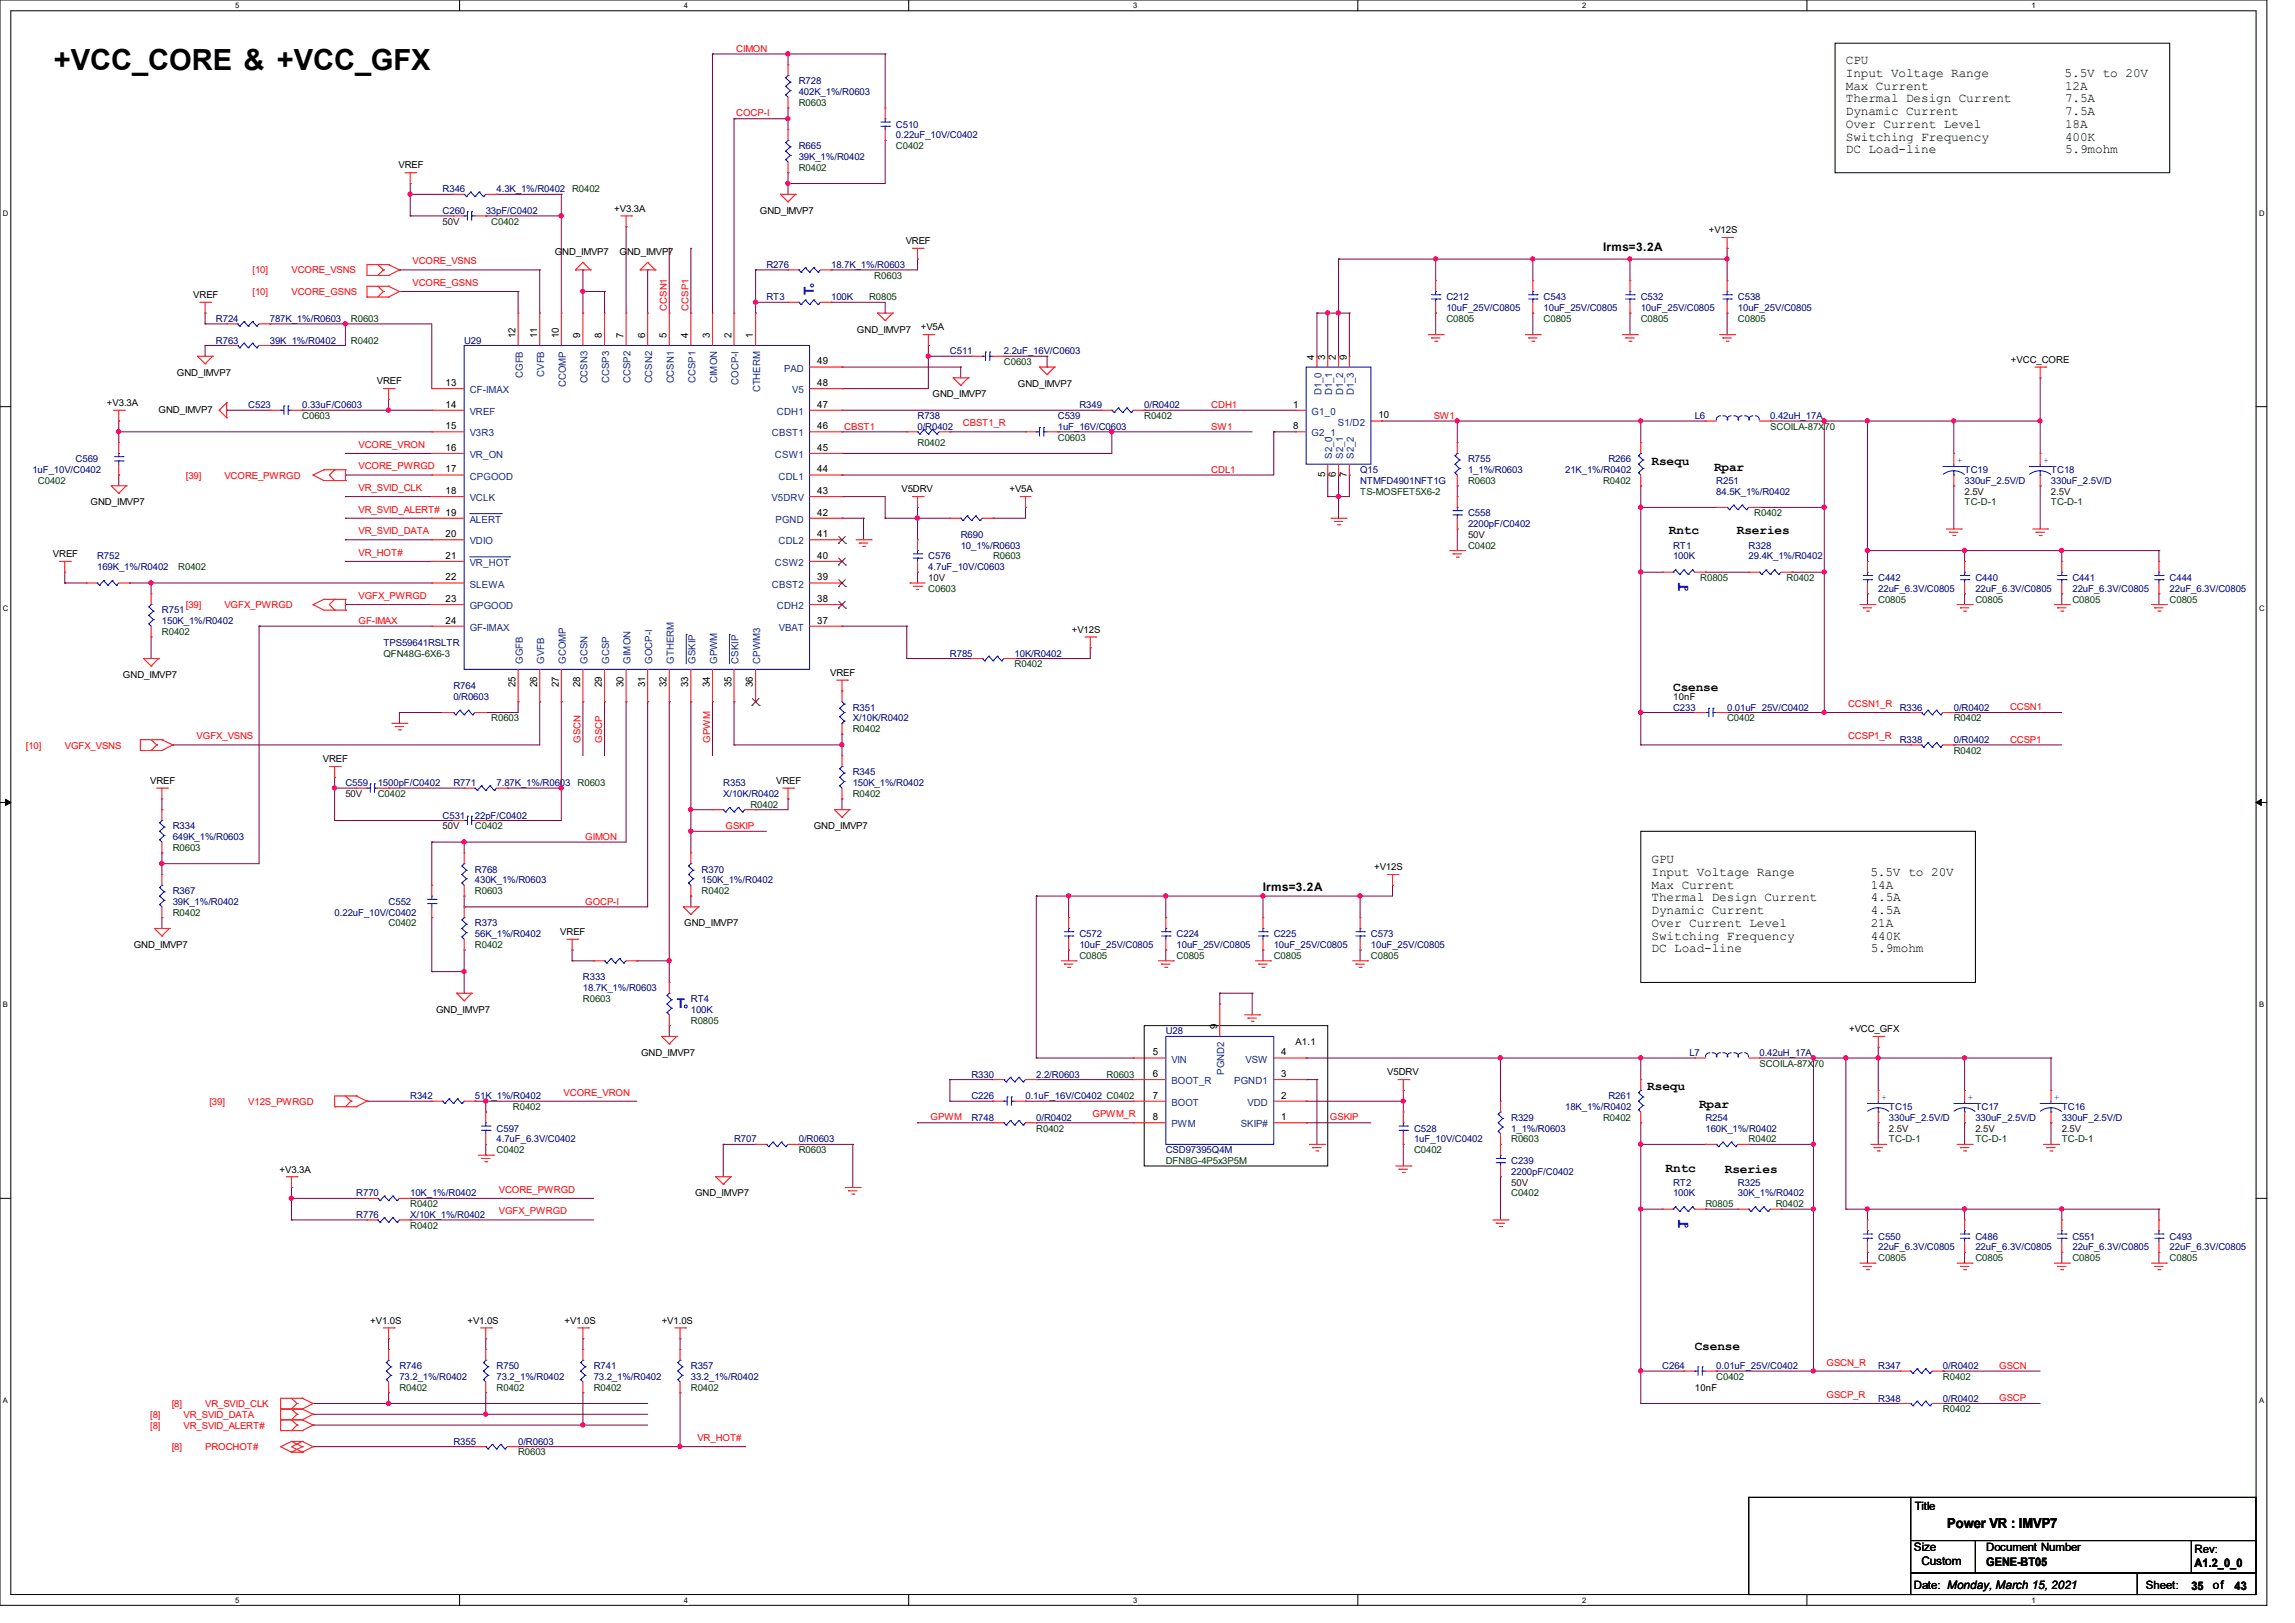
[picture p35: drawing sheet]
<svg xmlns="http://www.w3.org/2000/svg" width="297mm" height="210mm" viewBox="0 0 297 210" stroke-linecap="round" stroke-linejoin="round" font-family="sans-serif">
<defs><g id="words">
<text font-size="3.8" x="7" y="9.1">+VCC_CORE &amp; +VCC_GFX</text>
<g font-size="1.8" fill="#00f">
<text x="105.3" y="38.1" transform="rotate(-90 105.3 38.1)">T</text>
<text x="218.5" y="76.5" transform="rotate(-90 218.5 76.5)">T</text>
<text x="218.5" y="159" transform="rotate(-90 218.5 159)">T</text>
</g>
<text font-size="1.8" x="252" y="197.8">Power VR : IMVP7</text>
<g font-size="1.7">
<text x="238.9" y="8.3">CPU</text>
<text x="238.9" y="9.9">Input Voltage Range</text>
<text x="238.9" y="11.6">Max Current</text>
<text x="267.2" y="9.9">5.5V to 20V</text>
<text x="267.3" y="11.6">12A</text>
<text x="238.9" y="13.3">Thermal Design Current</text>
<text x="238.9" y="14.9">Dynamic Current</text>
<text x="238.9" y="16.6">Over Current Level</text>
<text x="267.3" y="13.3">7.5A</text>
<text x="267.3" y="14.9">7.5A</text>
<text x="267.3" y="16.6">18A</text>
<text x="238.9" y="18.2">Switching Frequency</text>
<text x="238.9" y="19.9">DC Load-line</text>
<text x="267.3" y="18.2">400K</text>
<text x="267.3" y="19.9">5.9mohm</text>
<text x="213.7" y="60.1">Rsequ</text>
<text x="221.8" y="61">Rpar</text>
<text x="216" y="69">Rntc</text>
<text x="224.8" y="69">Rseries</text>
<text x="216.5" y="89.5">Csense</text>
<text x="213.7" y="111.7">GPU</text>
<text x="213.7" y="113.3">Input Voltage Range</text>
<text x="242.1" y="113.3">5.5V to 20V</text>
<text x="213.7" y="115">Max Current</text>
<text x="213.7" y="116.6">Thermal Design Current</text>
<text x="213.7" y="118.3">Dynamic Current</text>
<text x="213.7" y="119.9">Over Current Level</text>
<text x="242.1" y="115">14A</text>
<text x="242.1" y="116.6">4.5A</text>
<text x="242.1" y="118.3">4.5A</text>
<text x="242.1" y="119.9">21A</text>
<text x="213.7" y="121.6">Switching Frequency</text>
<text x="213.7" y="123.2">DC Load-line</text>
<text x="242.1" y="121.6">440K</text>
<text x="242.1" y="123.2">5.9mohm</text>
<text x="213.2" y="141">Rsequ</text>
<text x="219.9" y="143.4">Rpar</text>
<text x="215.6" y="151.6">Rntc</text>
<text x="223.2" y="151.8">Rseries</text>
<text x="219.3" y="174.7">Csense</text>
</g>
<text font-size="1.7" fill="#00f" x="87.6" y="130.4">T</text>
<g font-size="1.5">
<text x="207.5" y="32.5">Irms=3.2A</text>
<text x="163.4" y="115.3">Irms=3.2A</text>
<text x="247.8" y="195.4">Title</text>
<text x="247.7" y="200.7">Size</text>
<text x="248.7" y="202.6">Custom</text>
<text x="257" y="200.7">Document Number</text>
<text x="257.1" y="202.6">GENE-BT05</text>
<text x="284" y="201">Rev:</text>
<text x="284" y="202.7">A1.2_0_0</text>
<text x="247.7" y="205.6">Date: Monday, March 15, 2021</text>
<text x="277.7" y="205.6">Sheet:</text>
<text x="283.6" y="205.7">35</text>
<text x="286.4" y="205.7">of</text>
<text x="289.2" y="205.7">43</text>
</g>
<g font-size="1.3">
<text x="66.7" y="43.7" transform="rotate(-90 66.7 43.7)">12</text>
<text x="69.5" y="43.7" transform="rotate(-90 69.5 43.7)">11</text>
<text x="72.3" y="43.7" transform="rotate(-90 72.3 43.7)">10</text>
<text x="75.1" y="43.7" transform="rotate(-90 75.1 43.7)">9</text>
<text x="77.9" y="43.7" transform="rotate(-90 77.9 43.7)">8</text>
<text x="80.7" y="43.7" transform="rotate(-90 80.7 43.7)">7</text>
<text x="83.5" y="43.7" transform="rotate(-90 83.5 43.7)">6</text>
<text x="86.3" y="43.7" transform="rotate(-90 86.3 43.7)">5</text>
<text x="89.1" y="43.7" transform="rotate(-90 89.1 43.7)">4</text>
<text x="91.9" y="43.7" transform="rotate(-90 91.9 43.7)">3</text>
<text x="94.7" y="43.7" transform="rotate(-90 94.7 43.7)">2</text>
<text x="97.4" y="43.7" transform="rotate(-90 97.4 43.7)">1</text>
<text x="105.7" y="47.2">49</text>
<text x="170.1" y="46.5" transform="rotate(-90 170.1 46.5)">4</text>
<text x="171.5" y="46.5" transform="rotate(-90 171.5 46.5)">3</text>
<text x="172.9" y="46.5" transform="rotate(-90 172.9 46.5)">2</text>
<text x="174.3" y="46.5" transform="rotate(-90 174.3 46.5)">9</text>
<text x="57.7" y="50">13</text>
<text x="57.7" y="52.7">14</text>
<text x="105.7" y="52.7">47</text>
<text x="105.7" y="50">48</text>
<text x="167.3" y="52.7">1</text>
<text x="57.7" y="55.5">15</text>
<text x="57.7" y="58.3">16</text>
<text x="105.7" y="58.3">45</text>
<text x="105.7" y="55.5">46</text>
<text x="167.3" y="55.5">8</text>
<text x="178.4" y="54.1">10</text>
<text x="57.7" y="61.1">17</text>
<text x="57.7" y="63.9">18</text>
<text x="105.7" y="63.9">43</text>
<text x="105.7" y="61.1">44</text>
<text x="171.5" y="61.7" transform="rotate(-90 171.5 61.7)">5</text>
<text x="172.9" y="61.7" transform="rotate(-90 172.9 61.7)">6</text>
<text x="174.3" y="61.7" transform="rotate(-90 174.3 61.7)">7</text>
<text x="57.7" y="66.7">19</text>
<text x="57.7" y="69.5">20</text>
<text x="105.7" y="69.5">41</text>
<text x="105.7" y="66.7">42</text>
<text x="57.7" y="72.3">21</text>
<text x="57.7" y="75.1">22</text>
<text x="57.7" y="77.9">23</text>
<text x="105.7" y="72.3">40</text>
<text x="105.7" y="77.9">38</text>
<text x="105.7" y="75.1">39</text>
<text x="57.7" y="80.7">24</text>
<text x="105.7" y="80.7">37</text>
<text x="66.7" y="88.9" transform="rotate(-90 66.7 88.9)">25</text>
<text x="69.5" y="88.9" transform="rotate(-90 69.5 88.9)">26</text>
<text x="72.3" y="88.9" transform="rotate(-90 72.3 88.9)">27</text>
<text x="75.1" y="88.9" transform="rotate(-90 75.1 88.9)">28</text>
<text x="77.9" y="88.9" transform="rotate(-90 77.9 88.9)">29</text>
<text x="80.7" y="88.9" transform="rotate(-90 80.7 88.9)">30</text>
<text x="83.5" y="88.9" transform="rotate(-90 83.5 88.9)">31</text>
<text x="86.3" y="88.9" transform="rotate(-90 86.3 88.9)">32</text>
<text x="89.1" y="88.9" transform="rotate(-90 89.1 88.9)">33</text>
<text x="91.9" y="88.9" transform="rotate(-90 91.9 88.9)">34</text>
<text x="94.7" y="88.9" transform="rotate(-90 94.7 88.9)">35</text>
<text x="97.4" y="88.9" transform="rotate(-90 97.4 88.9)">36</text>
<text x="149.2" y="136.6">5</text>
<text x="157.5" y="133.1" transform="rotate(-90 157.5 133.1)">9</text>
<text x="165.8" y="136.6">4</text>
<text x="149.2" y="139.4">6</text>
<text x="149.2" y="142.2">7</text>
<text x="165.8" y="139.4">3</text>
<text x="165.8" y="142.2">2</text>
<text x="149.2" y="144.9">8</text>
<text x="165.8" y="144.9">1</text>
</g>
<g font-size="1.3" fill="#004080">
<text x="60.8" y="50.9">CF-IMAX</text>
<text x="60.8" y="53.7">VREF</text>
<text x="67.6" y="48.9" transform="rotate(-90 67.6 48.9)">CGFB</text>
<text x="70.4" y="48.8" transform="rotate(-90 70.4 48.8)">CVFB</text>
<text x="73.2" y="50.1" transform="rotate(-90 73.2 50.1)">CCOMP</text>
<text x="76" y="49.6" transform="rotate(-90 76 49.6)">CCSN3</text>
<text x="78.8" y="49.6" transform="rotate(-90 78.8 49.6)">CCSP3</text>
<text x="81.6" y="49.6" transform="rotate(-90 81.6 49.6)">CCSP2</text>
<text x="84.4" y="49.6" transform="rotate(-90 84.4 49.6)">CCSN2</text>
<text x="87.2" y="49.6" transform="rotate(-90 87.2 49.6)">CCSN1</text>
<text x="90" y="49.6" transform="rotate(-90 90 49.6)">CCSP1</text>
<text x="92.8" y="49.6" transform="rotate(-90 92.8 49.6)">CIMON</text>
<text x="95.6" y="49.8" transform="rotate(-90 95.6 49.8)">COCP-I</text>
<text x="98.4" y="50.8" transform="rotate(-90 98.4 50.8)">CTHERM</text>
<text x="100.5" y="53.7">CDH1</text>
<text x="101.5" y="48.1">PAD</text>
<text x="102.5" y="50.9">V5</text>
<text x="169.8" y="53.7">G1_0</text>
<text x="171" y="51.1" transform="rotate(-90 171 51.1)">D1_0</text>
<text x="172.4" y="51.1" transform="rotate(-90 172.4 51.1)">D1_1</text>
<text x="173.8" y="51.1" transform="rotate(-90 173.8 51.1)">D1_2</text>
<text x="175.2" y="51.1" transform="rotate(-90 175.2 51.1)">D1_3</text>
<text x="60.8" y="56.5">V3R3</text>
<text x="60.8" y="59.3">VR_ON</text>
<text x="99.9" y="56.5">CBST1</text>
<text x="100.3" y="59.3">CSW1</text>
<text x="169.8" y="56.5">G2_1</text>
<text x="172.4" y="59.3" transform="rotate(-90 172.4 59.3)">S2_0</text>
<text x="173.1" y="55.1">S1/D2</text>
<text x="173.8" y="59.3" transform="rotate(-90 173.8 59.3)">S2_1</text>
<text x="175.2" y="59.3" transform="rotate(-90 175.2 59.3)">S2_2</text>
<text x="60.8" y="62.1">CPGOOD</text>
<text x="60.8" y="64.9">VCLK</text>
<text x="99.9" y="64.9">V5DRV</text>
<text x="100.7" y="62.1">CDL1</text>
<text x="60.8" y="67.6">ALERT</text>
<text x="60.8" y="70.4">VDIO</text>
<text x="100.4" y="67.6">PGND</text>
<text x="100.7" y="70.4">CDL2</text>
<text x="60.8" y="73.2">VR_HOT</text>
<text x="60.8" y="76">SLEWA</text>
<text x="99.9" y="76">CBST2</text>
<text x="100.3" y="73.2">CSW2</text>
<text x="60.8" y="78.8">GPGOOD</text>
<text x="60.8" y="81.6">GF-IMAX</text>
<text x="100.5" y="78.8">CDH2</text>
<text x="100.8" y="81.6">VBAT</text>
<text x="67.6" y="85.9" transform="rotate(-90 67.6 85.9)">GGFB</text>
<text x="70.4" y="85.9" transform="rotate(-90 70.4 85.9)">GVFB</text>
<text x="73.2" y="85.9" transform="rotate(-90 73.2 85.9)">GCOMP</text>
<text x="76" y="85.9" transform="rotate(-90 76 85.9)">GCSN</text>
<text x="78.8" y="85.9" transform="rotate(-90 78.8 85.9)">GCSP</text>
<text x="81.6" y="85.9" transform="rotate(-90 81.6 85.9)">GIMON</text>
<text x="84.4" y="85.9" transform="rotate(-90 84.4 85.9)">GOCP-I</text>
<text x="87.2" y="85.9" transform="rotate(-90 87.2 85.9)">GTHERM</text>
<text x="90" y="85.9" transform="rotate(-90 90 85.9)">GSKIP</text>
<text x="92.8" y="85.9" transform="rotate(-90 92.8 85.9)">GPWM</text>
<text x="95.6" y="85.9" transform="rotate(-90 95.6 85.9)">CSKIP</text>
<text x="98.4" y="85.9" transform="rotate(-90 98.4 85.9)">CPWM3</text>
<text x="151.6" y="137.5">VIN</text>
<text x="161.2" y="137.5">VSW</text>
<text x="151.6" y="140.3">BOOT_R</text>
<text x="151.6" y="143.1">BOOT</text>
<text x="158.4" y="139.1" transform="rotate(-90 158.4 139.1)">PGND2</text>
<text x="159.7" y="140.3">PGND1</text>
<text x="161.5" y="143.1">VDD</text>
<text x="151.6" y="145.9">PWM</text>
<text x="160.6" y="145.9">SKIP#</text>
</g>
<g font-size="1.2" fill="#f00">
<text x="95.3" y="6.7">CIMON</text>
<text x="95.3" y="15.1">COCP-I</text>
<text x="32.7" y="35.4">[10]</text>
<text x="37.7" y="35.4">VCORE_VSNS</text>
<text x="53.4" y="34.2">VCORE_VSNS</text>
<text x="32.7" y="38.2">[10]</text>
<text x="37.7" y="38.2">VCORE_GSNS</text>
<text x="53.4" y="37">VCORE_GSNS</text>
<text x="86.3" y="40.2" transform="rotate(-90 86.3 40.2)">CCSN1</text>
<text x="89.1" y="40.2" transform="rotate(-90 89.1 40.2)">CCSP1</text>
<text x="156.8" y="52.8">CDH1</text>
<text x="46.4" y="58">VCORE_VRON</text>
<text x="109.3" y="55.6">CBST1</text>
<text x="124.6" y="55.2">CBST1_R</text>
<text x="156.8" y="55.6">SW1</text>
<text x="185.5" y="54.2">SW1</text>
<text x="24" y="61.9">[39]</text>
<text x="29" y="61.9">VCORE_PWRGD</text>
<text x="46.4" y="60.7">VCORE_PWRGD</text>
<text x="46.4" y="63.5">VR_SVID_CLK</text>
<text x="156.8" y="61.2">CDL1</text>
<text x="46.4" y="69.1">VR_SVID_DATA</text>
<text x="46.4" y="71.9">VR_HOT#</text>
<text x="46.4" y="66.3">VR_SVID_ALERT#</text>
<text x="46.4" y="77.5">VGFX_PWRGD</text>
<text x="24" y="78.7">[39]</text>
<text x="29" y="78.7">VGFX_PWRGD</text>
<text x="46.4" y="80.7">GF-IMAX</text>
<text x="25.4" y="95.7">VGFX_VSNS</text>
<text x="239.2" y="95.7">CCSP1_R</text>
<text x="239.2" y="91.5">CCSN1_R</text>
<text x="260.1" y="91.9">CCSN1</text>
<text x="3.3" y="96.9">[10]</text>
<text x="8.4" y="96.9">VGFX_VSNS</text>
<text x="75.1" y="96.1" transform="rotate(-90 75.1 96.1)">GSCN</text>
<text x="77.9" y="96.1" transform="rotate(-90 77.9 96.1)">GSCP</text>
<text x="91.9" y="96.1" transform="rotate(-90 91.9 96.1)">GPWM</text>
<text x="260.1" y="96.1">CCSP1</text>
<text x="93.9" y="107.3">GSKIP</text>
<text x="75.7" y="108.7">GIMON</text>
<text x="75.7" y="117.1">GOCP-I</text>
<text x="27.1" y="143">[39]</text>
<text x="32.1" y="143">V12S_PWRGD</text>
<text x="72.9" y="141.8">VCORE_VRON</text>
<text x="120.4" y="145">GPWM</text>
<text x="141.4" y="144.6">GPWM_R</text>
<text x="172.1" y="145">GSKIP</text>
<text x="64.6" y="154.3">VCORE_PWRGD</text>
<text x="64.6" y="157.1">VGFX_PWRGD</text>
<text x="236.4" y="176.7">GSCN_R</text>
<text x="258.7" y="177.1">GSCN</text>
<text x="19.4" y="184.9">[8]</text>
<text x="19.4" y="183.5">[8]</text>
<text x="22.2" y="182.1">[8]</text>
<text x="23.7" y="184.9">VR_SVID_ALERT#</text>
<text x="23.7" y="183.5">VR_SVID_DATA</text>
<text x="26.5" y="182.1">VR_SVID_CLK</text>
<text x="236.4" y="180.9">GSCP_R</text>
<text x="258.7" y="181.3">GSCP</text>
<text x="22.2" y="187.7">[8]</text>
<text x="26.5" y="187.7">PROCHOT#</text>
<text x="90.3" y="186.5">VR_HOT#</text>
</g>
<g font-size="1.2" fill="#000080">
<text x="103.4" y="10.9">R728</text>
<text x="103.4" y="12.3">402K_1%/R0603</text>
<text x="115.9" y="16.5">C510</text>
<text x="115.9" y="17.9">0.22uF_10V/C0402</text>
<text x="103.4" y="19.3">R665</text>
<text x="103.4" y="20.7">39K_1%/R0402</text>
<text x="57.3" y="27.7">C260</text>
<text x="57.3" y="24.9">R346</text>
<text x="62.9" y="27.7">33pF/C0402</text>
<text x="64.3" y="24.9">4.3K_1%/R0402</text>
<text x="99.2" y="34.7">R276</text>
<text x="107.6" y="34.7">18.7K_1%/R0603</text>
<text x="27.9" y="41.7">R724</text>
<text x="34.9" y="41.7">787K_1%/R0603</text>
<text x="99.2" y="38.9">RT3</text>
<text x="107.6" y="38.9">100K</text>
<text x="187.2" y="38.9">C212</text>
<text x="187.2" y="40.3">10uF_25V/C0805</text>
<text x="199.8" y="38.9">C543</text>
<text x="199.8" y="40.3">10uF_25V/C0805</text>
<text x="212.3" y="38.9">C532</text>
<text x="212.3" y="40.3">10uF_25V/C0805</text>
<text x="224.9" y="38.9">C538</text>
<text x="224.9" y="40.3">10uF_25V/C0805</text>
<text x="27.9" y="44.4">R763</text>
<text x="34.9" y="44.4">39K_1%/R0402</text>
<text x="60.1" y="44.4">U29</text>
<text x="122.9" y="45.8">C511</text>
<text x="129.9" y="45.8">2.2uF_16V/C0603</text>
<text x="32.1" y="52.8">C523</text>
<text x="39.1" y="52.8">0.33uF/C0603</text>
<text x="139.7" y="52.8">R349</text>
<text x="148.1" y="52.8">0/R0402</text>
<text x="9.8" y="59.8">C569</text>
<text x="118.7" y="54.2">R738</text>
<text x="118.7" y="55.6">0/R0402</text>
<text x="136.9" y="54.2">C539</text>
<text x="136.9" y="55.6">1uF_16V/C0603</text>
<text x="190" y="59.8">R755</text>
<text x="208.1" y="59.8">R266</text>
<text x="219.3" y="54.2">L6</text>
<text x="229.1" y="54.2">0.42uH_17A</text>
<text x="4.2" y="61.2">1uF_10V/C0402</text>
<text x="176" y="61.2">Q15</text>
<text x="176" y="62.6">NTMFD4901NFT1G</text>
<text x="190" y="61.2">1_1%/R0603</text>
<text x="202.6" y="61.2">21K_1%/R0402</text>
<text x="222.1" y="62.6">R251</text>
<text x="222.1" y="64">84.5K_1%/R0402</text>
<text x="254.2" y="61.2">TC19</text>
<text x="254.2" y="62.6">330uF_2.5V/D</text>
<text x="265.4" y="61.2">TC18</text>
<text x="265.4" y="62.6">330uF_2.5V/D</text>
<text x="124.3" y="69.6">R690</text>
<text x="124.3" y="71">10_1%/R0603</text>
<text x="190" y="66.8">C558</text>
<text x="190" y="68.2">2200pF/C0402</text>
<text x="216.5" y="71">RT1</text>
<text x="226.3" y="71">R328</text>
<text x="12.6" y="72.4">R752</text>
<text x="12.6" y="73.8">169K_1%/R0402</text>
<text x="120.1" y="72.4">C576</text>
<text x="120.1" y="73.8">4.7uF_10V/C0603</text>
<text x="216.5" y="72.4">100K</text>
<text x="226.3" y="72.4">29.4K_1%/R0402</text>
<text x="243.1" y="75.2">C442</text>
<text x="243.1" y="76.6">22uF_6.3V/C0805</text>
<text x="255.6" y="75.2">C440</text>
<text x="255.6" y="76.6">22uF_6.3V/C0805</text>
<text x="268.2" y="75.2">C441</text>
<text x="268.2" y="76.6">22uF_6.3V/C0805</text>
<text x="280.8" y="75.2">C444</text>
<text x="280.8" y="76.6">22uF_6.3V/C0805</text>
<text x="21" y="79.4">R751</text>
<text x="21" y="80.8">150K_1%/R0402</text>
<text x="49.6" y="83.6">TPS59641RSLTR</text>
<text x="58.7" y="89.2">R764</text>
<text x="122.9" y="85">R785</text>
<text x="131.3" y="85">10K/R0402</text>
<text x="58.7" y="90.6">0/R0603</text>
<text x="110.4" y="91.9">R351</text>
<text x="110.4" y="93.3">X/10K/R0402</text>
<text x="216.5" y="91.9">C233</text>
<text x="223.5" y="91.9">0.01uF_25V/C0402</text>
<text x="245.9" y="91.9">R336</text>
<text x="252.8" y="91.9">0/R0402</text>
<text x="44.7" y="101.7">C559</text>
<text x="48.9" y="101.7">1500pF/C0402</text>
<text x="58.7" y="101.7">R771</text>
<text x="64.3" y="101.7">7.87K_1%/R0603</text>
<text x="93.6" y="101.7">R353</text>
<text x="110.4" y="100.3">R345</text>
<text x="110.4" y="101.7">150K_1%/R0402</text>
<text x="245.9" y="96.1">R338</text>
<text x="252.8" y="96.1">0/R0402</text>
<text x="22.4" y="107.3">R334</text>
<text x="57.3" y="105.9">C531</text>
<text x="61.5" y="105.9">22pF/C0402</text>
<text x="93.6" y="103.1">X/10K/R0402</text>
<text x="22.4" y="108.7">649K_1%/R0603</text>
<text x="61.5" y="112.9">R768</text>
<text x="90.8" y="112.9">R370</text>
<text x="22.4" y="115.7">R367</text>
<text x="22.4" y="117.1">39K_1%/R0402</text>
<text x="43.3" y="118.5">0.22uF_10V/C0402</text>
<text x="50.3" y="117.1">C552</text>
<text x="61.5" y="119.9">R373</text>
<text x="61.5" y="114.3">430K_1%/R0603</text>
<text x="90.8" y="114.3">150K_1%/R0402</text>
<text x="61.5" y="121.3">56K_1%/R0402</text>
<text x="139.7" y="121.3">C572</text>
<text x="139.7" y="122.7">10uF_25V/C0805</text>
<text x="152.3" y="121.3">C224</text>
<text x="152.3" y="122.7">10uF_25V/C0805</text>
<text x="164.8" y="121.3">C225</text>
<text x="164.8" y="122.7">10uF_25V/C0805</text>
<text x="177.4" y="121.3">C573</text>
<text x="177.4" y="122.7">10uF_25V/C0805</text>
<text x="75.4" y="126.9">R333</text>
<text x="75.4" y="128.3">18.7K_1%/R0603</text>
<text x="89.4" y="129.7">RT4</text>
<text x="89.4" y="131.1">100K</text>
<text x="150.9" y="133.9">U28</text>
<text x="218.6" y="136.7">L7</text>
<text x="227.7" y="136.7">0.42uH_17A</text>
<text x="53.1" y="142.2">R342</text>
<text x="61.5" y="142.2">51K_1%/R0402</text>
<text x="125.7" y="139.4">R330</text>
<text x="125.7" y="142.2">C226</text>
<text x="132.7" y="142.2">0.1uF_16V/C0402 C0402</text>
<text x="134.1" y="139.4">2.2/R0603</text>
<text x="202.6" y="143.6">18K_1%/R0402</text>
<text x="208.1" y="142.2">R261</text>
<text x="244.5" y="143.6">TC15</text>
<text x="255.6" y="143.6">TC17</text>
<text x="266.8" y="143.6">TC16</text>
<text x="64.3" y="146.4">C597</text>
<text x="64.3" y="147.8">4.7uF_6.3V/C0402</text>
<text x="95" y="147.8">R707</text>
<text x="103.4" y="147.8">0/R0603</text>
<text x="125.7" y="145">R748</text>
<text x="134.1" y="145">0/R0402</text>
<text x="150.9" y="149.2">CSD97395Q4M</text>
<text x="183" y="146.4">C528</text>
<text x="183" y="147.8">1uF_10V/C0402</text>
<text x="195.6" y="145">R329</text>
<text x="195.6" y="146.4">1_1%/R0603</text>
<text x="220.7" y="145">R254</text>
<text x="220.7" y="146.4">160K_1%/R0402</text>
<text x="244.5" y="145">330uF_2.5V/D</text>
<text x="255.6" y="145">330uF_2.5V/D</text>
<text x="266.8" y="145">330uF_2.5V/D</text>
<text x="46.1" y="154.8">R770</text>
<text x="53.1" y="154.8">10K_1%/R0402</text>
<text x="195.6" y="150.6">C239</text>
<text x="195.6" y="152">2200pF/C0402</text>
<text x="216.5" y="153.4">RT2</text>
<text x="216.5" y="154.8">100K</text>
<text x="224.9" y="153.4">R325</text>
<text x="224.9" y="154.8">30K_1%/R0402</text>
<text x="46.1" y="157.6">R776</text>
<text x="53.1" y="157.6">X/10K_1%/R0402</text>
<text x="243.1" y="160.4">C550</text>
<text x="243.1" y="161.8">22uF_6.3V/C0805</text>
<text x="255.6" y="160.4">C486</text>
<text x="255.6" y="161.8">22uF_6.3V/C0805</text>
<text x="268.2" y="160.4">C551</text>
<text x="268.2" y="161.8">22uF_6.3V/C0805</text>
<text x="280.8" y="160.4">C493</text>
<text x="280.8" y="161.8">22uF_6.3V/C0805</text>
<text x="51.7" y="177.2">R746</text>
<text x="51.7" y="178.6">73.2_1%/R0402</text>
<text x="64.3" y="177.2">R750</text>
<text x="64.3" y="178.6">73.2_1%/R0402</text>
<text x="76.8" y="177.2">R741</text>
<text x="76.8" y="178.6">73.2_1%/R0402</text>
<text x="89.4" y="177.2">R357</text>
<text x="89.4" y="178.6">33.2_1%/R0402</text>
<text x="215.1" y="177.2">C264</text>
<text x="222.1" y="177.2">0.01uF_25V/C0402</text>
<text x="243.1" y="177.2">R347</text>
<text x="251.4" y="177.2">0/R0402</text>
<text x="243.1" y="181.4">R348</text>
<text x="251.4" y="181.4">0/R0402</text>
<text x="58.7" y="186.9">R355</text>
<text x="67" y="186.9">0/R0603</text>
</g>
<g font-size="1.2" fill="#004000">
<text x="103.4" y="13.7">R0603</text>
<text x="103.4" y="22.1">R0402</text>
<text x="115.9" y="19.3">C0402</text>
<text x="63.6" y="29.1">C0402</text>
<text x="74" y="24.9">R0402</text>
<text x="45.4" y="41.7">R0603</text>
<text x="112.5" y="38.9">R0805</text>
<text x="113.2" y="36.1">R0603</text>
<text x="187.2" y="41.7">C0805</text>
<text x="199.8" y="41.7">C0805</text>
<text x="212.3" y="41.7">C0805</text>
<text x="224.9" y="41.7">C0805</text>
<text x="45.4" y="44.4">R0402</text>
<text x="129.9" y="47.2">C0603</text>
<text x="39.1" y="54.2">C0603</text>
<text x="118.7" y="57.7">R0402</text>
<text x="136.9" y="57">C0603</text>
<text x="148.1" y="54.2">R0402</text>
<text x="229.1" y="55.6">SCOILA-87X70</text>
<text x="4.9" y="62.6">C0402</text>
<text x="176" y="64">TS-MOSFET5X6-2</text>
<text x="190" y="62.6">R0603</text>
<text x="207.5" y="62.6">R0402</text>
<text x="254.2" y="65.4">TC-D-1</text>
<text x="265.4" y="65.4">TC-D-1</text>
<text x="190" y="71">C0402</text>
<text x="227" y="66.8">R0402</text>
<text x="23.1" y="73.8">R0402</text>
<text x="120.1" y="76.6">C0603</text>
<text x="128.5" y="72.4">R0603</text>
<text x="220" y="75.2">R0805</text>
<text x="231.2" y="75.2">R0402</text>
<text x="243.1" y="78">C0805</text>
<text x="255.6" y="78">C0805</text>
<text x="268.2" y="78">C0805</text>
<text x="280.8" y="78">C0805</text>
<text x="21" y="82.2">R0402</text>
<text x="49.6" y="85">QFN48G-6X6-3</text>
<text x="131.3" y="86.4">R0402</text>
<text x="63.6" y="93.3">R0603</text>
<text x="110.4" y="94.7">R0402</text>
<text x="223.5" y="93.3">C0402</text>
<text x="252.8" y="93.3">R0402</text>
<text x="74.8" y="101.7">R0603</text>
<text x="252.8" y="97.5">R0402</text>
<text x="48.9" y="103.1">C0402</text>
<text x="61.5" y="107.3">C0402</text>
<text x="97.1" y="104.5">R0402</text>
<text x="110.4" y="103.1">R0402</text>
<text x="22.4" y="110.1">R0603</text>
<text x="22.4" y="118.5">R0402</text>
<text x="50.3" y="119.9">C0402</text>
<text x="61.5" y="115.7">R0603</text>
<text x="90.8" y="115.7">R0402</text>
<text x="61.5" y="122.7">R0402</text>
<text x="139.7" y="124.1">C0805</text>
<text x="152.3" y="124.1">C0805</text>
<text x="164.8" y="124.1">C0805</text>
<text x="177.4" y="124.1">C0805</text>
<text x="75.4" y="129.7">R0603</text>
<text x="89.4" y="132.5">R0805</text>
<text x="66.4" y="143.6">R0402</text>
<text x="143.2" y="139.4">R0603</text>
<text x="227.7" y="138">SCOILA-87X70</text>
<text x="64.3" y="149.2">C0402</text>
<text x="103.4" y="149.2">R0603</text>
<text x="134.1" y="146.4">R0402</text>
<text x="183" y="149.2">C0402</text>
<text x="195.6" y="147.8">R0603</text>
<text x="207.5" y="145">R0402</text>
<text x="226.3" y="147.8">R0402</text>
<text x="244.5" y="147.8">TC-D-1</text>
<text x="255.6" y="147.8">TC-D-1</text>
<text x="266.8" y="147.8">TC-D-1</text>
<text x="150.9" y="150.6">DFN8G-4P5x3P5M</text>
<text x="195.6" y="154.8">C0402</text>
<text x="53.1" y="156.2">R0402</text>
<text x="53.1" y="159">R0402</text>
<text x="220.7" y="156.2">R0805</text>
<text x="229.8" y="156.2">R0402</text>
<text x="243.1" y="163.2">C0805</text>
<text x="255.6" y="163.2">C0805</text>
<text x="268.2" y="163.2">C0805</text>
<text x="280.8" y="163.2">C0805</text>
<text x="51.7" y="180">R0402</text>
<text x="64.3" y="180">R0402</text>
<text x="76.8" y="180">R0402</text>
<text x="89.4" y="180">R0402</text>
<text x="222.1" y="178.6">C0402</text>
<text x="251.5" y="178.6">R0402</text>
<text x="251.5" y="182.8">R0402</text>
<text x="67.1" y="188.3">R0603</text>
</g>
<g font-size="1.2">
<text x="51.6" y="21.8">VREF</text>
<text x="79.5" y="27.4">+V3.3A</text>
<text x="98.3" y="27.7">GND_IMVP7</text>
<text x="71.8" y="33">GND_IMVP7</text>
<text x="80.2" y="33">GND_IMVP7</text>
<text x="117.2" y="31.6">VREF</text>
<text x="221.1" y="30.2">+V12S</text>
<text x="25" y="38.6">VREF</text>
<text x="110.9" y="43.1">GND_IMVP7</text>
<text x="119.2" y="42.8">+V5A</text>
<text x="260.3" y="46.9">+VCC_CORE</text>
<text x="13.8" y="52.5">+V3.3A</text>
<text x="20.5" y="53.4">GND_IMVP7</text>
<text x="22.9" y="48.6">GND_IMVP7</text>
<text x="48.8" y="49.7">VREF</text>
<text x="120.7" y="51.4">GND_IMVP7</text>
<text x="131.7" y="50">GND_IMVP7</text>
<text x="11.7" y="65.4">GND_IMVP7</text>
<text x="116.7" y="63.7">V5DRV</text>
<text x="130.6" y="63.7">+V5A</text>
<text x="6.9" y="72.1">VREF</text>
<text x="138.7" y="81.9">+V12S</text>
<text x="15.9" y="87.8">GND_IMVP7</text>
<text x="107.4" y="87.5">VREF</text>
<text x="216.5" y="90.6">10nF</text>
<text x="19.4" y="101.4">VREF</text>
<text x="41.8" y="98.6">VREF</text>
<text x="100.5" y="101.4">VREF</text>
<text x="105.3" y="107.3">GND_IMVP7</text>
<text x="177.8" y="112.6">+V12S</text>
<text x="88.6" y="119.9">GND_IMVP7</text>
<text x="17.3" y="122.7">GND_IMVP7</text>
<text x="72.5" y="121">VREF</text>
<text x="56.4" y="131.1">GND_IMVP7</text>
<text x="83" y="136.7">GND_IMVP7</text>
<text x="167.6" y="135.3">A1.1</text>
<text x="239.3" y="133.6">+VCC_GFX</text>
<text x="179.5" y="139.1">V5DRV</text>
<text x="36.2" y="151.7">+V3.3A</text>
<text x="90" y="154.8">GND_IMVP7</text>
<text x="47.9" y="171.3">+V1.0S</text>
<text x="60.5" y="171.3">+V1.0S</text>
<text x="73.1" y="171.3">+V1.0S</text>
<text x="85.6" y="171.3">+V1.0S</text>
<text x="219.3" y="180">10nF</text>
</g>
<g font-size="1.2" fill="#400000">
<text x="57.3" y="29.1">50V</text>
<text x="254.2" y="64">2.5V</text>
<text x="265.4" y="64">2.5V</text>
<text x="190" y="69.6">50V</text>
<text x="120.1" y="75.2">10V</text>
<text x="44.7" y="103.1">50V</text>
<text x="57.3" y="107.3">50V</text>
<text x="244.5" y="146.4">2.5V</text>
<text x="255.6" y="146.4">2.5V</text>
<text x="266.8" y="146.4">2.5V</text>
<text x="195.6" y="153.4">50V</text>
</g>
<g font-size="1.1" fill="#00f">
<text x="253.3" y="59.9">+</text>
<text x="264.5" y="59.9">+</text>
<text x="243.5" y="142.4">+</text>
<text x="254.7" y="142.4">+</text>
<text x="265.9" y="142.4">+</text>
</g>
<g font-size="1">
<text x="30.4" y="1.1">5</text>
<text x="88.5" y="1.1">4</text>
<text x="146.6" y="1.1">3</text>
<text x="204.8" y="1.1">2</text>
<text x="262.9" y="1.1">1</text>
<text x=".4" y="27.9">D</text>
<text x="292.4" y="27.9">D</text>
<text x=".4" y="79.1">C</text>
<text x="292.4" y="79.1">C</text>
<text x=".4" y="130.3">B</text>
<text x="292.4" y="130.3">B</text>
<text x=".4" y="181.6">A</text>
<text x="292.4" y="181.6">A</text>
<text x="30.4" y="207.4">5</text>
<text x="88.5" y="207.4">4</text>
<text x="146.6" y="207.4">3</text>
<text x="204.8" y="207.4">2</text>
<text x="262.9" y="207.4">1</text>
</g>
</g></defs>
<path d="M0 0h293.4v207.7h-293.4zM1.4 1.4h290.6v204.9h-290.6z" fill="none" stroke="#000" stroke-width=".13"/>
<g fill="#fff">
<path d="M30.4 .2h.6v1.1h-.6z"/>
<path d="M30.4 206.5h.6v1.1h-.6z"/>
</g>
<path d="M59.5 0v1.4M59.5 206.3v1.4" fill="none" stroke="#000" stroke-width=".13"/>
<g fill="#fff">
<path d="M88.5 .2h.6v1.1h-.6z"/>
<path d="M88.5 206.5h.6v1.1h-.6z"/>
</g>
<path d="M117.6 0v1.4M117.6 206.3v1.4" fill="none" stroke="#000" stroke-width=".13"/>
<g fill="#fff">
<path d="M146.6 .2h.6v1.1h-.6z"/>
<path d="M146.6 206.5h.6v1.1h-.6z"/>
</g>
<path d="M175.7 0v1.4M175.7 206.3v1.4" fill="none" stroke="#000" stroke-width=".13"/>
<g fill="#fff">
<path d="M204.8 .2h.5v1.1h-.5z"/>
<path d="M204.8 206.5h.5v1.1h-.5z"/>
</g>
<path d="M233.8 0v1.4M233.8 206.3v1.4" fill="none" stroke="#000" stroke-width=".13"/>
<g fill="#fff">
<path d="M262.9 .2h.5v1.1h-.5z"/>
<path d="M262.9 206.5h.5v1.1h-.5z"/>
<path d="M.4 27h.7v1.1h-.7z"/>
<path d="M292.4 27h.7v1.1h-.7z"/>
<path d="M.4 78.2h.7v1.1h-.7z"/>
<path d="M292.4 78.2h.7v1.1h-.7z"/>
</g>
<path d="M0 52.6h1.4M292 52.6h1.4" fill="none" stroke="#000" stroke-width=".13"/>
<g fill="#fff">
<path d="M.4 129.5h.6v1.1h-.6z"/>
<path d="M292.4 129.5h.6v1.1h-.6z"/>
</g>
<path d="M0 103.8h1.4M292 103.8h1.4" fill="none" stroke="#000" stroke-width=".13"/>
<path d="M.7 103.4l.7 .4-.7 .4zM292 103.8l.7-.4v.8z" fill="#000" stroke="#000" stroke-width=".13"/>
<g fill="#fff">
<path d="M.4 180.7h.6v1.1h-.6z"/>
<path d="M292.4 180.7h.6v1.1h-.6z"/>
</g>
<path d="M237.5 5.6h43.3v16.8h-43.3zM212.3 107.6h43.4v19.5h-43.4zM148.1 132.7h23.7v18.2h-23.7zM0 155.1h1.4M292 155.1h1.4M226.3 193.8h21v12.5h-21zM247.3 199.3h8.4v4.2h-8.4zM247.3 193.8h44.7v5.5h-44.7zM255.7 199.3h36.3v4.2h-36.3zM283.6 199.3h8.4v4.2h-8.4zM247.3 203.5h29.3v2.8h-29.3zM276.6 203.5h15.4v2.8h-15.4z" fill="none" stroke="#000" stroke-width=".13"/>
<g fill="none" stroke="#800040" stroke-width=".13">
<path d="M92.2 7h.1M92.2 7v33.5M92.2 7h22.4M95 15.4h.1M95 15.4v25.1M95 15.4h7M102 15.4h.1M102 7h.1M102 14h.1M102 7v1.4M102 14v2.8M114.6 18.2h.1"/>
<path d="M114.6 7h.1M114.6 7v7M114.6 18.2v5.5h-12.6M51.7 37.7h.1M51.7 34.9h.1M51.7 37.7h15.4M51.7 34.9h18.1M53.1 25.1h.1M53.1 27.9h.1M53.1 23.7h.1M53.1 25.1h5.6M53.1 23.7v4.2"/>
<path d="M53.1 27.9h5.6M62.9 27.9h.1M62.9 27.9h9.7M64.3 25.1h.1M64.3 25.1h8.3M67.1 37.7h.1M67.1 37.7v2.8M69.8 34.9h.1M69.8 34.9v5.6M72.6 25.1h.1M72.6 27.9h.1M72.6 25.1v15.4"/>
<path d="M75.4 37.7h.1M75.4 34.9h.1M75.4 37.7h2.8M75.4 34.9v5.6M78.2 37.7h.1M78.2 37.7v2.8M81 29.3h.1M81 29.3v11.2M83.8 34.9h.1M83.8 34.9v5.6M86.6 32.1h.1M86.6 32.1v8.4"/>
<path d="M89.4 32.1h.1M89.4 32.1v8.4M97.8 39.1h.1M97.8 34.9h.1M97.8 34.9v5.6M97.8 39.1h4.2M97.8 34.9h4.2M102 22.4h.1M102 23.7h.1M102 22.4v2.7M107.6 39.1h.1M107.6 34.9h.1"/>
<path d="M107.6 39.1h7v1.4M118.7 33.5h.1M118.7 33.5v1.4h-11.1M173.2 33.5h.1M173.2 33.5v12.6M173.2 33.5h50.3M185.8 33.5h.1M185.8 33.5v2.8M198.4 33.5h.1M198.4 33.5v2.8M210.9 33.5h.1M210.9 33.5v2.8"/>
<path d="M223.5 33.5h.1M223.5 32.1h.1M223.5 32.1v4.2M15.4 55.9h.1M15.4 54.5h.1M15.4 54.5v2.8M15.4 55.9h40.5M26.5 40.5h.1M26.5 41.9h.1M26.5 44.7h.1M26.5 40.5v1.4M26.5 44.7v1.4"/>
<path d="M26.5 41.9h2.8M26.5 44.7h2.8M29.3 53.1h.1M29.3 53.1h5.6M34.9 44.7h.1M34.9 41.9h.1M34.9 41.9h21v8.4M39.1 53.1h.1M39.1 53.1h16.8M44.7 58.7h.1M44.7 41.9h.1M44.7 58.7h11.2"/>
<path d="M44.7 41.9v2.8h-9.8M50.3 53.1h.1M50.3 51.7h.1M50.3 51.7v1.4M55.9 50.3h.1M109 50.3h.1M109 47.5h.1M109 55.9h.1M109 58.7h.1M109 53.1h.1M109 47.5h15.3M109 53.1h33.5"/>
<path d="M109 55.9h8.3M114.6 40.5h.1M120.1 46.1h.1M120.1 44.7h.1M120.1 44.7v5.6h-11.1M120.1 46.1h5.6M122.9 55.9h.1M122.9 55.9h9.8M124.3 47.5h.1M124.3 47.5v1.4M129.9 46.1h5.6M135.5 46.1h.1"/>
<path d="M135.5 47.5h.1M135.5 46.1v1.4M136.9 55.9h.1M136.9 55.9h25.2M143.9 55.9h.1M143.9 55.9v2.8h-34.9M148.1 53.1h.1M148.1 53.1h19.5M164.8 55.9h.1M164.8 55.9h2.8M164.8 55.9v5.6h-55.8M170.4 40.5h.1"/>
<path d="M170.4 40.5v5.6M170.4 40.5h4.2M171.8 40.5h.1M171.8 40.5v5.6M173.2 40.5h.1M174.6 40.5h.1M174.6 40.5v5.6M178.8 54.5h.1M178.8 54.5h41.9M185.8 40.5h.1M185.8 40.5v2.8M188.6 54.5h.1"/>
<path d="M188.6 54.5v2.8M198.4 40.5h.1M198.4 40.5v2.8M210.9 40.5h.1M210.9 40.5v2.8M212.3 54.5h.1M212.3 54.5v2.8M223.5 40.5h.1M223.5 40.5v2.8M229.1 54.5h34.9M236.1 54.5h.1M236.1 54.5v37.7"/>
<path d="M241.7 54.5h.1M241.7 54.5v18.1M252.9 54.5h.1M252.9 54.5v4.2M264 54.5h.1M264 48.9h.1M264 48.9v9.8M8.4 75.4h.1M8.4 75.4h2.8M8.4 74v1.4M15.4 61.5h.1M15.4 61.5v1.4"/>
<path d="M16.8 75.4h.1M16.8 75.4h39.1M19.6 75.4h.1M19.6 75.4v1.4M44.7 69.8h.1M44.7 78.2h.1M44.7 72.6h.1M44.7 61.5h.1M44.7 64.3h.1M44.7 67.1h.1M44.7 67.1h11.2M44.7 69.8h11.2"/>
<path d="M44.7 78.2h11.2M44.7 72.6h11.2M44.7 61.5h11.2M44.7 64.3h11.2M109 67.1h.1M109 61.5h.1M109 64.3h.1M109 67.1h2.8M109 64.3h5.6v2.8M111.8 67.1h.1M111.8 67.1v2.7M114.6 67.1h.1"/>
<path d="M114.6 67.1h8.3M118.7 67.1h.1M118.7 74h.1M118.7 65.7v4.1M118.7 74v1.4M128.5 67.1h.1M132.7 65.7h.1M132.7 65.7v1.4h-4.2M171.8 64.3h.1M171.8 61.5h.1M171.8 61.5v2.8M173.2 61.5h.1"/>
<path d="M173.2 64.3h.1M173.2 61.5v5.6M174.6 61.5h.1M174.6 61.5v2.8h-2.8M188.6 62.9h.1M188.6 68.5h.1M188.6 62.9v1.4M188.6 68.5v2.7M212.3 74h.1M212.3 62.9h.1M212.3 65.7h.1M212.3 74h2.8"/>
<path d="M212.3 62.9v33.5M212.3 65.7h9.8M220.7 74h.1M220.7 74h5.6M227.7 65.7h.1M227.7 65.7h8.4M231.9 74h.1M231.9 74h4.2M236.1 74h.1M236.1 65.7h.1M241.7 76.8h.1M241.7 71.2h.1"/>
<path d="M241.7 76.8v1.4M241.7 71.2h37.7M252.9 62.9h.1M252.9 62.9v5.6M254.3 76.8h.1M254.3 71.2h.1M254.3 71.2v1.4M254.3 76.8v1.4M264 62.9h.1M264 62.9v5.6M266.8 76.8h.1M266.8 71.2h.1"/>
<path d="M266.8 71.2v1.4M266.8 76.8v1.4M279.4 76.8h.1M279.4 71.2h.1M279.4 71.2v1.4M279.4 76.8v1.4M19.6 82.4h.1M19.6 82.4v2.8M22.4 96.4h.1M33.5 81h.1M33.5 81h22.4M33.5 81v30.8h-12.5"/>
<path d="M51.7 92.2h.1M51.7 93.6h.1M51.7 92.2h5.6M51.7 92.2v1.4M62.9 92.2h.1M67.1 90.8h.1M67.1 90.8v1.4h-4.2M69.8 90.8h.1M69.8 90.8v5.6h-47.4M72.6 90.8h.1M72.6 90.8v15.4h-9.7M75.4 90.8h.1"/>
<path d="M75.4 90.8v7M78.2 90.8h.1M78.2 90.8v7M81 90.8h.1M81 90.8v18.2h-25.1M83.8 90.8h.1M83.8 90.8v26.5h-23.7M86.6 90.8h.1M86.6 90.8v36.3M89.4 90.8h.1M89.4 90.8v19.6M92.2 90.8h.1"/>
<path d="M92.2 90.8v7M95 90.8h.1M95 96.4h.1M95 90.8v5.6M95 96.4h14M109 96.4h.1M109 81h.1M109 95h.1M109 81h8.3M109 95v2.8M117.3 81h.1M117.3 85.2h.1"/>
<path d="M117.3 85.2h8.4M117.3 81v4.2M131.3 85.2h.1M141.1 83.8h.1M141.1 83.8v1.4h-9.8M212.3 96.4h.1M212.3 92.2h.1M212.3 96.4h35M212.3 92.2h7M223.5 92.2h.1M223.5 92.2h23.8M236.1 92.2h.1"/>
<path d="M252.9 92.2h.1M252.9 96.4h.1M252.9 96.4h13.9M252.9 92.2h13.9M21 111.8h.1M21 118.7h.1M21 110.4h.1M21 104.8h.1M21 103.4v1.4M21 110.4v2.8M21 118.7v1.4M43.3 106.2h.1"/>
<path d="M43.3 102h.1M43.3 100.6h.1M43.3 102h2.8M43.3 106.2h15.4M43.3 100.6v5.6M50.3 102h.1M50.3 102h9.8M55.9 118.7h.1M55.9 109h.1M55.9 109v5.6M55.9 118.7v7M60.1 117.3h.1"/>
<path d="M60.1 109h.1M60.1 116h.1M60.1 109v1.4M60.1 116v1.3M62.9 106.2h.1M65.7 102h.1M65.7 102h6.9M72.6 102h.1M89.4 116h.1M89.4 104.8h.1M89.4 107.6h.1M89.4 116v1.3"/>
<path d="M89.4 104.8h2.8M89.4 107.6h9.8M97.8 104.8h.1M102 103.4h.1M102 103.4v1.4h-4.2M109 103.4h.1M109 103.4v1.4M134.1 116h.1M134.1 116v20.9M138.3 116h.1M138.3 116v2.7M150.9 116h.1"/>
<path d="M150.9 116v2.7M163.4 116h.1M163.4 116v2.7M176 116h.1M176 116v2.7M180.2 114.6h.1M180.2 114.6v1.4h-46.1M55.9 125.7h.1M55.9 125.7h4.2M60.1 125.7h.1M60.1 122.9h.1M60.1 122.9v5.6"/>
<path d="M74 124.3h.1M74 122.9h.1M74 124.3h2.8M74 122.9v1.4M82.4 124.3h.1M82.4 124.3h4.2M86.6 124.3h.1M86.6 132.7h.1M86.6 132.7v1.4M122.9 139.7h.1M122.9 139.7h5.6M122.9 139.7v2.8"/>
<path d="M134.1 136.9h.1M134.1 139.7h.1M134.1 136.9h12.6M134.1 139.7h12.6M138.3 122.9h.1M138.3 122.9v1.4M150.9 122.9h.1M150.9 122.9v1.4M157.9 128.5h.1M157.9 128.5h4.2M157.9 128.5v1.4M162.1 128.5h.1"/>
<path d="M162.1 128.5v2.8M163.4 122.9h.1M163.4 122.9v1.4M169 139.7h.1M169 136.9h.1M169 136.9h50.3M169 139.7h1.4M170.4 139.7h.1M170.4 139.7v8.4M176 122.9h.1M176 122.9v1.4M194.2 136.9h.1"/>
<path d="M194.2 136.9v5.6M212.3 136.9h.1M212.3 136.9v2.8M227.7 136.9h37.7M234.7 136.9h.1M234.7 136.9v40.5M238.9 136.9h.1M238.9 136.9v19.6M243.1 136.9h.1M243.1 135.5h.1M243.1 135.5v5.6M254.3 136.9h.1"/>
<path d="M254.3 136.9v4.2M265.4 136.9h.1M265.4 136.9v4.2M37.7 155.1h.1M37.7 153.7h.1M37.7 157.9h.1M37.7 155.1h9.8M37.7 153.7v4.2M37.7 157.9h9.8M47.5 142.5h.1M47.5 142.5h8.4M53.1 155.1h.1"/>
<path d="M53.1 157.9h.1M53.1 155.1h23.7M53.1 157.9h23.7M61.5 142.5h.1M61.5 142.5h20.9M62.9 142.5h.1M62.9 143.9h.1M62.9 149.5h.1M62.9 142.5v1.4M62.9 148.1v1.4M93.6 148.1h.1M93.6 148.1h4.2"/>
<path d="M93.6 148.1v4.2M103.4 148.1h.1M103.4 148.1h7M110.4 148.1h.1M110.4 148.1v5.6M118.7 145.3h.1M118.7 145.3h9.8M122.9 142.5h.1M122.9 142.5h5.6M132.7 142.5h.1M132.7 142.5h14M134.1 145.3h.1"/>
<path d="M134.1 145.3h12.6M169 145.3h.1M169 142.5h.1M169 145.3h8.4M169 142.5h12.6M181.6 142.5h.1M181.6 148.1h.1M181.6 141.1h.1M181.6 141.1v2.8M181.6 148.1v2.8M194.2 152.3h.1M194.2 152.3v5.6"/>
<path d="M212.3 148.1h.1M212.3 156.5h.1M212.3 145.3h.1M212.3 145.3v36.3M212.3 148.1h8.4M212.3 156.5h2.8M220.7 156.5h.1M220.7 156.5h4.2M226.3 148.1h.1M226.3 148.1h8.4M230.5 156.5h.1M230.5 156.5h4.2"/>
<path d="M234.7 148.1h.1M234.7 156.5h.1M238.9 156.5h.1M238.9 156.5h40.5M241.7 156.5h.1M241.7 156.5v1.4M243.1 145.3h.1M243.1 145.3v2.8M254.3 145.3h.1M254.3 156.5h.1M254.3 145.3v2.8M254.3 156.5v1.4"/>
<path d="M265.4 145.3h.1M265.4 145.3v2.8M266.8 156.5h.1M266.8 156.5v1.4M279.4 156.5h.1M279.4 156.5v1.4M50.3 173.2h.1M50.3 173.2v1.4M62.9 173.2h.1M62.9 173.2v1.4M75.4 173.2h.1M75.4 173.2v1.4"/>
<path d="M88 173.2h.1M88 173.2v1.4M212.3 177.4h.1M212.3 177.4h5.6M222.1 177.4h.1M222.1 177.4h23.8M234.7 177.4h.1M241.7 162.1h.1M241.7 162.1v1.3M251.5 177.4h.1M251.5 177.4h12.5M254.3 162.1h.1"/>
<path d="M254.3 162.1v1.3M266.8 162.1h.1M266.8 162.1v1.3M279.4 162.1h.1M279.4 162.1v1.3M40.5 181.6h.1M40.5 183h.1M40.5 187.2h.1M40.5 184.4h.1M40.5 181.6h43.3M40.5 183h43.3M40.5 184.4h43.3"/>
<path d="M40.5 187.2h21M50.3 181.6h.1M50.3 180.2h.1M50.3 180.2v1.4M62.9 183h.1M62.9 180.2v2.8M67.1 187.2h.1M67.1 187.2h29.3M75.4 184.4h.1M75.4 180.2h.1M75.4 180.2v4.2M88 180.2h.1"/>
<path d="M88 180.2v7M96.4 187.2h.1M212.3 181.6h.1M212.3 181.6h33.6M251.5 181.6h.1M251.5 181.6h12.5"/>
</g>
<g fill="#f0f" stroke="#f0f" stroke-width=".13">
<circle cx="53.1" cy="25.1" r=".28"/>
<circle cx="75.4" cy="37.7" r=".28"/>
<circle cx="20.9" cy="111.7" r=".28"/>
<circle cx="108.9" cy="96.4" r=".28"/>
<circle cx="72.6" cy="102" r=".28"/>
<circle cx="72.6" cy="27.9" r=".28"/>
<circle cx="86.6" cy="124.3" r=".28"/>
<circle cx="97.8" cy="39.1" r=".28"/>
<circle cx="43.3" cy="102" r=".28"/>
<circle cx="89.4" cy="107.5" r=".28"/>
<circle cx="89.4" cy="104.8" r=".28"/>
<circle cx="19.5" cy="75.4" r=".28"/>
<circle cx="15.3" cy="55.9" r=".28"/>
<circle cx="143.9" cy="55.9" r=".28"/>
<circle cx="102" cy="23.7" r=".28"/>
<circle cx="60" cy="108.9" r=".28"/>
<circle cx="102" cy="7" r=".28"/>
<circle cx="102" cy="15.3" r=".28"/>
<circle cx="173.2" cy="40.5" r=".28"/>
<circle cx="236.1" cy="92.2" r=".28"/>
<circle cx="236.1" cy="74" r=".28"/>
<circle cx="236.1" cy="65.6" r=".28"/>
<circle cx="181.6" cy="142.5" r=".28"/>
<circle cx="212.3" cy="136.9" r=".28"/>
<circle cx="243.1" cy="136.9" r=".28"/>
<circle cx="238.9" cy="136.9" r=".28"/>
<circle cx="188.6" cy="54.5" r=".28"/>
<circle cx="234.7" cy="148.1" r=".28"/>
<circle cx="234.7" cy="136.9" r=".28"/>
<circle cx="252.8" cy="54.5" r=".28"/>
<circle cx="185.8" cy="33.5" r=".28"/>
<circle cx="198.4" cy="33.5" r=".28"/>
<circle cx="223.5" cy="33.5" r=".28"/>
<circle cx="210.9" cy="33.5" r=".28"/>
<circle cx="171.8" cy="40.5" r=".28"/>
<circle cx="264" cy="54.5" r=".28"/>
<circle cx="173.2" cy="64.2" r=".28"/>
<circle cx="212.3" cy="92.2" r=".28"/>
<circle cx="212.3" cy="74" r=".28"/>
<circle cx="234.7" cy="177.4" r=".28"/>
<circle cx="234.7" cy="156.4" r=".28"/>
<circle cx="212.3" cy="177.4" r=".28"/>
<circle cx="212.3" cy="156.4" r=".28"/>
<circle cx="212.3" cy="54.5" r=".28"/>
<circle cx="212.3" cy="65.6" r=".28"/>
<circle cx="194.2" cy="136.9" r=".28"/>
<circle cx="212.3" cy="148.1" r=".28"/>
<circle cx="118.7" cy="67" r=".28"/>
<circle cx="150.9" cy="115.9" r=".28"/>
<circle cx="138.3" cy="115.9" r=".28"/>
<circle cx="163.4" cy="115.9" r=".28"/>
<circle cx="176" cy="115.9" r=".28"/>
<circle cx="50.3" cy="53.1" r=".28"/>
<circle cx="44.7" cy="41.9" r=".28"/>
<circle cx="120.1" cy="46.1" r=".28"/>
<circle cx="62.8" cy="142.5" r=".28"/>
<circle cx="50.3" cy="181.6" r=".28"/>
<circle cx="62.8" cy="183" r=".28"/>
<circle cx="88" cy="187.2" r=".28"/>
<circle cx="75.4" cy="184.4" r=".28"/>
<circle cx="60" cy="125.7" r=".28"/>
<circle cx="37.7" cy="155" r=".28"/>
<circle cx="254.2" cy="136.9" r=".28"/>
<circle cx="241.7" cy="156.4" r=".28"/>
<circle cx="266.8" cy="156.4" r=".28"/>
<circle cx="254.2" cy="156.4" r=".28"/>
<circle cx="241.7" cy="71.2" r=".28"/>
<circle cx="241.7" cy="54.5" r=".28"/>
<circle cx="236.1" cy="54.5" r=".28"/>
<circle cx="266.8" cy="71.2" r=".28"/>
<circle cx="254.2" cy="71.2" r=".28"/>
</g>
<g fill="none" stroke="#f00" stroke-width=".13">
<path d="M102 14h.1M102 8.4h.1M102 16.8h.1M102 8.4v1.4M102 12.6v1.4M102 16.8v1.4M114.6 18.2h.1M114.6 14h.1M114.6 14v1.4M114.6 16.8v1.4M25.9 39.1h1.4M26.5 39.1v1.4"/>
<path d="M27.3 39.1h.1M47.5 35.6h.1M47.5 38.4h.1M47.5 35.6h2.8M47.5 38.4h2.8M48.9 34.2l.7 .7M48.9 37l.7 .7M49.6 34.9h.1M49.6 37.7h.1M49.6 34.9l-.7 .7M49.6 37.7l-.7 .7M50.3 34.2h.1"/>
<path d="M50.3 35.6h.1M50.3 37h.1M50.3 38.4h.1M50.3 34.2h-2.8v1.4M50.3 34.2l1.4 .7M50.3 37h-2.8v1.4M50.3 37l1.4 .7M51.7 34.9h.1M51.7 37.7h.1M51.7 34.9l-1.4 .7M51.7 37.7l-1.4 .7M52.4 22.4h1.4"/>
<path d="M53.1 23.7h.1M53.1 22.4v1.3M53.8 22.4h.1M58.7 27.9h.1M58.7 25.1h.1M58.7 27.9h1.4M58.7 25.1h1.4M61.5 27.9h1.4M62.9 27.9h.1M62.9 25.1h1.4M64.3 25.1h.1M74.5 34.9h.1"/>
<path d="M74.5 34.9h1.9M75.4 34h.1M75.4 34l-.9 .9M75.4 34l1 .9M76.4 34.9h.1M80.3 27.9h1.4M81 29.3h.1M81 27.9v1.4M81.7 27.9h.1M82.8 34.9h.1M82.8 34.9h2M83.8 34h.1"/>
<path d="M83.8 34l-1 .9M83.8 34l1 .9M84.8 34.9h.1M101 25.1h.1M101 25.1h2M101 25.1l1 1M102 26.1h.1M102 39.1h.1M102 22.4h.1M102 34.9h.1M102 21v1.4M102 39.1h1.4"/>
<path d="M102 34.9h1.4M103 25.1h.1M103 25.1l-1 1M106.2 39.1h1.4M106.2 34.9h1.4M107.6 39.1h.1M107.6 34.9h.1M118.1 32.1h1.4M118.7 33.5h.1M118.7 32.1v1.4M119.5 32.1h.1M185.8 36.3h.1"/>
<path d="M185.8 36.3v1.4M185.8 39.1v1.4M198.4 36.3h.1M198.4 36.3v1.4M198.4 39.1v1.4M210.9 36.3h.1M210.9 36.3v1.4M210.9 39.1v1.4M222.8 30.7h1.4M223.5 32.1h.1M223.5 36.3h.1M223.5 30.7v1.4"/>
<path d="M223.5 36.3v1.4M223.5 39.1v1.4M224.2 30.7h.1M14.7 53.1h1.4M15.4 54.5h.1M15.4 57.3h.1M15.4 53.1v1.4M15.4 57.3v1.4M16.1 53.1h.1M25.6 46.1h.1M25.6 46.1h1.9M25.6 46.1l.9 1"/>
<path d="M26.5 40.5h.1M26.5 47.1h.1M27.5 46.1h.1M27.5 46.1l-1 1M28.4 53.1h.1M28.4 53.1l.9 1M29.3 54.1h.1M29.3 52.1h.1M29.3 41.9h.1M29.3 44.7h.1M29.3 52.1v2M29.3 52.1l-.9 1"/>
<path d="M29.3 41.9h1.4M29.3 44.7h1.4M33.5 41.9h1.4M33.5 44.7h1.4M34.9 41.9h.1M34.9 53.1h.1M34.9 44.7h.1M34.9 53.1h1.4M37.7 53.1h1.4M39.1 53.1h.1M49.6 50.3h1.4M50.3 51.7h.1"/>
<path d="M50.3 50.3v1.4M51 50.3h.1M55.9 50.3h.1M55.9 53.1h.1M55.9 55.9h.1M55.9 58.7h.1M55.9 53.1h4.2M55.9 50.3h4.2M55.9 55.9h4.2M55.9 58.7h4.2M67.1 40.5h.1M67.1 40.5v4.2"/>
<path d="M69.8 40.5h.1M69.8 40.5v4.2M72.6 40.5h.1M72.6 40.5v4.2M75.4 40.5h.1M75.4 40.5v4.2M78.2 40.5h.1M78.2 40.5v4.2M81 40.5h.1M81 40.5v4.2M83.8 40.5h.1M83.8 40.5v4.2"/>
<path d="M86.6 40.5h.1M86.6 40.5v4.2M89.4 40.5h.1M89.4 40.5v4.2M92.2 40.5h.1M92.2 40.5v4.2M95 40.5h.1M95 40.5v4.2M97.8 40.5h.1M97.8 40.5v4.2M104.8 47.5h4.2M104.8 53.1h4.2"/>
<path d="M104.8 50.3h4.2M104.8 55.9h4.2M104.8 58.7h4.2M109 58.7h.1M109 55.9h.1M109 53.1h.1M109 50.3h.1M109 47.5h.1M113.6 40.5h.1M113.6 40.5h1.9M113.6 40.5l1 1M114.6 41.5h.1"/>
<path d="M115.5 40.5h.1M115.5 40.5l-.9 1M117.3 55.9h.1M117.3 55.9h1.4M119.5 43.3h1.4M120.1 44.7h.1M120.1 43.3v1.4M120.9 43.3h.1M121.5 55.9h1.4M122.9 55.9h.1M123.4 48.9h.1M123.4 48.9h1.9"/>
<path d="M123.4 48.9l.9 1M124.3 49.9h.1M125.3 48.9h.1M125.3 48.9l-1 1M125.7 46.1h.1M125.7 46.1h1.4M128.5 46.1h1.4M129.9 46.1h.1M132.7 55.9h.1M132.7 55.9h1.4M134.5 47.5h.1M134.5 47.5h2"/>
<path d="M134.5 47.5l1 1M135.5 48.5h.1M135.5 55.9h1.4M136.5 47.5h.1M136.5 47.5l-1 1M136.9 55.9h.1M142.5 53.1h.1M142.5 53.1h1.4M146.7 53.1h1.4M148.1 53.1h.1M167.6 53.1h.1M167.6 55.9h.1"/>
<path d="M167.6 53.1h1.4M167.6 55.9h1.4M170.4 46.1h.1M170.4 46.1v1.4M171.8 46.1h.1M171.8 46.1v1.4M173.2 46.1h.1M173.2 46.1v1.4M174.6 46.1h.1M174.6 46.1v1.4M177.4 54.5h1.4M178.8 54.5h.1"/>
<path d="M184.8 43.3h2M185.3 43.7h.1M185.3 43.7h1.1M185.7 44.2h.2M185.8 40.5h.1M185.9 44.2h.1M186.8 43.3h.1M188.6 57.3h.1M188.6 57.3v1.4M197.4 43.3h1.9M197.8 43.7h.1M197.8 43.7h1.1"/>
<path d="M198.2 44.2h.3M198.4 40.5h.1M198.5 44.2h.1M199.3 43.3h.1M210 43.3h1.9M210.4 43.7h.1M210.4 43.7h1.1M210.8 44.2h.3M210.9 40.5h.1M211.1 44.2h.1M211.9 43.3h.1M212.3 57.3h.1"/>
<path d="M212.3 57.3v1.4M220.7 54.5h.1M220.7 54.5h1.4M222.5 43.3h2M223 43.7h.1M223 43.7h1.1M223.4 44.2h.2M223.5 40.5h.1M223.6 44.2h.1M224.5 43.3h.1M227.7 54.5h1.4M229.1 54.5h.1"/>
<path d="M252.9 58.7h.1M252.9 58.7v1.4M263.4 47.5h1.4M264 48.9h.1M264 58.7h.1M264 47.5v1.4M264 58.7v1.4M264.8 47.5h.1M7.7 72.6h1.4M8.4 74h.1M8.4 72.6v1.4M9.1 72.6h.1"/>
<path d="M11.2 75.4h.1M11.2 75.4h1.4M14.4 62.9h.1M14.4 62.9h1.9M14.4 62.9l1 .9M15.4 63.8h.1M15.4 61.5h.1M15.4 60.1v1.4M15.4 75.4h1.4M16.3 62.9h.1M16.3 62.9l-.9 .9M16.8 75.4h.1"/>
<path d="M19.6 76.8h.1M19.6 76.8v1.4M40.5 61.5h.1M40.5 78.2h.1M40.5 61.5l1.4 .7h2.8M40.5 78.2l1.4 .8h2.8M41.9 60.8h.1M41.9 77.6h.1M41.9 60.8l-1.4 .7M41.9 60.8h2.8M41.9 77.6l-1.4 .6M41.9 77.6h2.8"/>
<path d="M43.3 62.2h.1M43.3 60.8h.1M43.3 79h.1M43.3 77.6h.1M43.3 60.8l-.7 .7 .7 .7M43.3 77.6l-.7 .6 .7 .8M44.7 62.2h.1M44.7 60.8h.1M44.7 79h.1M44.7 77.6h.1M44.7 60.8v1.4M44.7 77.6v1.4"/>
<path d="M55.9 61.5h.1M55.9 64.3h.1M55.9 67.1h.1M55.9 69.8h.1M55.9 72.6h.1M55.9 75.4h.1M55.9 78.2h.1M55.9 69.8h4.2M55.9 67.1h4.2M55.9 64.3h4.2M55.9 72.6h4.2M55.9 75.4h4.2"/>
<path d="M55.9 78.2h4.2M55.9 61.5h4.2M104.8 69.8h4.2M104.8 67.1h4.2M104.8 64.3h4.2M104.8 72.6h4.2M104.8 75.4h4.2M104.8 78.2h4.2M104.8 61.5h4.2M109 72.6h.1M109 69.8h.1M109 67.1h.1"/>
<path d="M109 64.3h.1M109 61.5h.1M109 78.2h.1M109 75.4h.1M110.8 69.8h1.9M111.2 70.3h.1M111.2 70.3h1.1M111.6 70.7h.3M111.9 70.7h.1M112.7 69.8h.1M117.8 75.4h.1M117.8 75.4h1.9"/>
<path d="M118.1 64.3h1.4M118.2 75.9h1.1M118.6 76.3h.1M118.6 76.3h.3M118.7 65.7h.1M118.7 74h.1M118.7 69.8h.1M118.7 64.3v1.4M118.7 69.8v1.4M118.7 72.6v1.4M119.3 75.9h.1M119.5 64.3h.1"/>
<path d="M122.9 67.1h.1M122.9 67.1h1.4M127.1 67.1h1.4M128.5 67.1h.1M132 64.3h.1M132 64.3h1.4M132.7 65.7h.1M132.7 64.3v1.4M171.8 61.5h.1M171.8 60.1v1.4M172.3 67.1h1.9M172.7 67.5h.1"/>
<path d="M172.7 67.5h1.1M173.1 67.9h.3M173.2 61.5h.1M173.2 60.1v1.4M173.4 67.9h.1M174.2 67.1h.1M174.6 61.5h.1M174.6 60.1v1.4M187.6 71.2h2M188 71.7h.1M188 71.7h1.1M188.5 72.1h.2"/>
<path d="M188.6 68.5h.1M188.6 64.3h.1M188.6 62.9h.1M188.6 61.5v1.4M188.6 64.3v1.4M188.6 67.1v1.4M188.7 72.1h.1M189.6 71.2h.1M212.3 62.9h.1M212.3 61.5v1.4M215.1 74h.1M215.1 74h1.4"/>
<path d="M219.3 74h1.4M220.7 74h.1M222.1 65.7h.1M222.1 65.7h1.4M226.3 74h.1M226.3 65.7h1.4M226.3 74h1.4M227.7 65.7h.1M230.5 74h1.4M231.9 74h.1M240.7 78.2h2M241.1 78.7h.1"/>
<path d="M241.1 78.7h1.1M241.6 79.1h.2M241.7 76.8h.1M241.7 72.6h.1M241.7 72.6v1.4M241.7 75.4v1.4M241.8 79.1h.1M242.7 78.2h.1M251.9 68.5h1.9M252.3 68.9h.1M252.3 68.9h1.1M252.7 69.3h.3"/>
<path d="M252.9 62.9h.1M252.9 61.5v1.4M253 69.3h.1M253.3 78.2h1.9M253.7 78.7h.1M253.7 78.7h1.1M253.8 68.5h.1M254.1 79.1h.3M254.3 76.8h.1M254.3 72.6h.1M254.3 72.6v1.4M254.3 75.4v1.4"/>
<path d="M254.4 79.1h.1M255.2 78.2h.1M263.1 68.5h1.9M263.5 68.9h.1M263.5 68.9h1.1M263.9 69.3h.3M264 62.9h.1M264 61.5v1.4M264.2 69.3h.1M265 68.5h.1M265.9 78.2h1.9M266.3 78.7h.1"/>
<path d="M266.3 78.7h1.1M266.7 79.1h.3M266.8 76.8h.1M266.8 72.6h.1M266.8 72.6v1.4M266.8 75.4v1.4M267 79.1h.1M267.8 78.2h.1M278.4 78.2h2M278.8 78.7h.1M278.8 78.7h1.2M279.3 79.1h.2"/>
<path d="M279.4 76.8h.1M279.4 72.6h.1M279.4 72.6v1.4M279.4 75.4v1.4M279.5 79.1h.1M280.4 78.2h.1M18.2 97.1h.1M18.2 97.1h2.8M18.6 85.2h.1M18.6 85.2h1.9M18.6 85.2l1 1M19.6 86.2h.1"/>
<path d="M19.6 82.4h.1M19.6 95.7l.7 .7M19.6 81v1.4M20.3 96.4h.1M20.3 96.4l-.7 .7M20.5 85.2h.1M20.5 85.2l-.9 1M21 95.7h.1M21 97.1h.1M21 95.7h-2.8v1.4M21 95.7l1.4 .7M22.4 96.4h.1"/>
<path d="M22.4 96.4l-1.4 .7M42.6 99.2h1.4M43.3 99.2v1.4M44 99.2h.1M50.7 93.6h2M51.1 94h.1M51.1 94h1.1M51.6 94.4h.2M51.8 94.4h.1M52.7 93.6h.1M55.9 81h.1M55.9 81h4.2"/>
<path d="M57.3 92.2h.1M57.3 92.2h1.4M61.5 92.2h1.4M62.9 92.2h.1M67.1 90.8h.1M67.1 86.6v4.2M69.8 90.8h.1M69.8 86.6v4.2M72.6 90.8h.1M72.6 86.6v4.2M75.4 90.8h.1M75.4 86.6v4.2"/>
<path d="M78.2 90.8h.1M78.2 86.6v4.2M81 90.8h.1M81 86.6v4.2M83.8 90.8h.1M83.8 86.6v4.2M86.6 90.8h.1M86.6 86.6v4.2M89.4 90.8h.1M89.4 86.6v4.2M92.2 90.8h.1M92.2 86.6v4.2"/>
<path d="M95 90.8h.1M95 86.6v4.2M97.8 90.8h.1M97.8 86.6v4.2M104.8 81h4.2M108.3 88h1.4M109 89.4h.1M109 81h.1M109 97.8h.1M109 95h.1M109 88v2.8M109 93.6v1.4"/>
<path d="M109 97.8v1.4M109.7 88h.1M125.7 85.2h.1M125.7 85.2h1.4M129.9 85.2h1.4M131.3 85.2h.1M140.4 82.4h1.4M141.1 83.8h.1M141.1 82.4v1.4M141.8 82.4h.1M219.3 92.2h.1M219.3 92.2h1.4"/>
<path d="M222.1 92.2h1.4M223.5 92.2h.1M247.3 92.2h.1M247.3 96.4h.1M247.3 92.2h1.4M247.3 96.4h1.4M251.5 92.2h1.4M251.5 96.4h1.4M252.9 92.2h.1M252.9 96.4h.1M20.3 102h1.4M21 103.4h.1"/>
<path d="M21 110.4h.1M21 104.8h.1M21 118.7h.1M21 113.2h.1M21 102v1.4M21 104.8v1.4M21 109v1.4M21 113.2v1.4M21 117.3v1.4M21.7 102h.1M43.3 100.6h.1M46.1 102h.1"/>
<path d="M46.1 102h1.4M48.9 102h1.4M50.3 102h.1M55.9 118.7h.1M55.9 114.6h.1M55.9 114.6v1.4M55.9 117.3v1.4M58.7 106.2h.1M58.7 106.2h1.4M60.1 117.3h.1M60.1 116h.1M60.1 110.4h.1"/>
<path d="M60.1 102h.1M60.1 102h1.4M60.1 110.4v1.4M60.1 114.6v1.4M60.1 117.3v1.4M61.5 106.2h1.4M62.9 106.2h.1M64.3 102h1.4M65.7 102h.1M88.4 117.3h.1M88.4 117.3h2M88.4 117.3l1 1"/>
<path d="M89.4 118.3h.1M89.4 116h.1M89.4 110.4h.1M89.4 110.4v1.4M89.4 114.6v1.4M90.4 117.3h.1M90.4 117.3l-1 1M92.2 104.8h.1M92.2 104.8h1.4M96.4 104.8h1.4M97.8 104.8h.1M101.3 102h1.4"/>
<path d="M102 103.4h.1M102 102v1.4M102.7 102h.1M108 104.8h.1M108 104.8h1.9M108 104.8l1 .9M109 105.7h.1M109 103.4h.1M109 102v1.4M109.9 104.8h.1M109.9 104.8l-.9 .9M138.3 118.7h.1"/>
<path d="M138.3 118.7v1.4M150.9 118.7h.1M150.9 118.7v1.4M163.4 118.7h.1M163.4 118.7v1.4M176 118.7h.1M176 118.7v1.4M179.5 113.2h1.4M180.2 114.6h.1M180.2 113.2v1.4M180.9 113.2h.1M20 120.1h.1"/>
<path d="M20 120.1h1.9M20 120.1l1 1M21 121.1h.1M21.9 120.1h.1M21.9 120.1l-.9 1M59.1 128.5h.1M59.1 128.5h1.9M59.1 128.5l1 1M60.1 129.5h.1M60.1 122.9h.1M60.1 121.5v1.4M61 128.5h.1"/>
<path d="M61 128.5l-.9 1M73.4 121.5h1.4M74 122.9h.1M74 121.5v1.4M74.8 121.5h.1M76.8 124.3h.1M76.8 124.3h1.4M81 124.3h1.4M82.4 124.3h.1M85.6 134.1h.1M85.6 134.1h2M85.6 134.1l1 1"/>
<path d="M86.6 135.1h.1M86.6 127.1h.1M86.6 132.7h.1M86.6 127.1v1.4M86.6 131.3v1.4M87.6 134.1h.1M87.6 134.1l-1 1M128.5 139.7h.1M128.5 139.7h1.4M132.7 139.7h1.4M134.1 139.7h.1M137.3 124.3h2"/>
<path d="M137.8 124.8h.1M137.8 124.8h1.1M138.2 125.2h.2M138.3 122.9h.1M138.3 121.5v1.4M138.4 125.2h.1M139.3 124.3h.1M146.7 136.9h.1M146.7 139.7h.1M146.7 139.7h4.2M146.7 136.9h4.2M149.9 124.3h1.9"/>
<path d="M150.3 124.8h.1M150.3 124.8h1.1M150.7 125.2h.3M150.9 122.9h.1M150.9 121.5v1.4M151 125.2h.1M151.8 124.3h.1M157.9 129.9h.1M157.9 129.9v4.2M161.1 131.3h1.9M161.5 131.7h.1M161.5 131.7h1.1"/>
<path d="M161.9 132.2h.3M162.2 132.2h.1M162.5 124.3h1.9M162.9 124.8h.1M162.9 124.8h1.1M163 131.3h.1M163.3 125.2h.3M163.4 122.9h.1M163.4 121.5v1.4M163.6 125.2h.1M164.4 124.3h.1M164.8 139.7h4.2"/>
<path d="M164.8 136.9h4.2M169 136.9h.1M169 139.7h.1M175 124.3h2M175.5 124.8h.1M175.5 124.8h1.1M175.9 125.2h.2M176 122.9h.1M176 121.5v1.4M176.1 125.2h.1M177 124.3h.1M180.9 139.7h1.4"/>
<path d="M181.6 139.7v1.4M182.3 139.7h.1M212.3 139.7h.1M212.3 139.7v1.4M219.3 136.9h.1M219.3 136.9h1.4M226.3 136.9h1.4M227.7 136.9h.1M242.4 134.1h1.4M243.1 135.5h.1M243.1 134.1v1.4M243.8 134.1h.1"/>
<path d="M37 152.3h1.4M37.7 153.7h.1M37.7 152.3v1.4M38.4 152.3h.1M43.3 143.2h.1M43.3 143.2h2.8M44.7 141.8l.7 .7M45.4 142.5h.1M45.4 142.5l-.7 .7M46.1 141.8h.1M46.1 143.2h.1M46.1 141.8h-2.8v1.4"/>
<path d="M46.1 141.8l1.4 .7M47.5 142.5h.1M47.5 155.1h.1M47.5 157.9h.1M47.5 157.9h1.4M47.5 142.5l-1.4 .7M47.5 155.1h1.4M51.7 157.9h1.4M51.7 155.1h1.4M53.1 155.1h.1M53.1 157.9h.1M55.9 142.5h.1"/>
<path d="M55.9 142.5h1.4M60.1 142.5h1.4M61.5 142.5h.1M61.9 149.5h1.9M62.3 149.9h.1M62.3 149.9h1.1M62.7 150.3h.3M62.9 148.1h.1M62.9 143.9h.1M62.9 143.9v1.4M62.9 146.7v1.4M63 150.3h.1"/>
<path d="M63.8 149.5h.1M92.6 152.3h.1M92.6 152.3h2M92.6 152.3l1 .9M93.6 153.2h.1M94.6 152.3h.1M94.6 152.3l-1 .9M97.8 148.1h.1M97.8 148.1h1.4M102 148.1h1.4M103.4 148.1h.1M109.4 153.7h1.9"/>
<path d="M109.8 154.1h.1M109.8 154.1h1.1M110.2 154.5h.3M110.5 154.5h.1M111.3 153.7h.1M128.5 142.5h.1M128.5 145.3h.1M128.5 142.5h1.4M128.5 145.3h1.4M131.3 142.5h1.4M132.7 142.5h.1M132.7 145.3h1.4"/>
<path d="M134.1 145.3h.1M146.7 142.5h.1M146.7 145.3h.1M146.7 142.5h4.2M146.7 145.3h4.2M164.8 142.5h4.2M164.8 145.3h4.2M169 142.5h.1M169 145.3h.1M169.5 148.1h1.9M169.9 148.5h.1M169.9 148.5h1.1"/>
<path d="M170.3 148.9h.3M170.6 148.9h.1M171.4 148.1h.1M180.6 150.9h2M181.1 151.3h.1M181.1 151.3h1.1M181.5 151.7h.2M181.6 141.1h.1M181.6 148.1h.1M181.6 143.9h.1M181.6 143.9v1.4M181.6 146.7v1.4"/>
<path d="M181.7 151.7h.1M182.6 150.9h.1M193.2 157.9h2M193.6 158.3h.1M193.6 158.3h1.1M194.1 158.7h.2M194.2 148.1h.1M194.2 142.5h.1M194.2 152.3h.1M194.2 142.5v1.4M194.2 146.7v2.8M194.2 150.9v1.4"/>
<path d="M194.3 158.7h.1M195.2 157.9h.1M212.3 145.3h.1M212.3 143.9v1.4M215.1 156.5h.1M215.1 156.5h1.4M219.3 156.5h1.4M220.7 148.1h.1M220.7 156.5h.1M220.7 148.1h1.4M224.9 156.5h.1M224.9 148.1h1.4"/>
<path d="M224.9 156.5h1.4M226.3 148.1h.1M229.1 156.5h1.4M230.5 156.5h.1M241.7 157.9h.1M241.7 157.9v1.4M242.1 148.1h2M242.5 148.5h.1M242.5 148.5h1.1M243 148.9h.2M243.1 141.1h.1M243.1 145.3h.1"/>
<path d="M243.1 141.1v1.4M243.1 143.9v1.4M243.2 148.9h.1M244.1 148.1h.1M253.3 148.1h1.9M253.7 148.5h.1M253.7 148.5h1.1M254.1 148.9h.3M254.3 141.1h.1M254.3 145.3h.1M254.3 157.9h.1M254.3 141.1v1.4"/>
<path d="M254.3 143.9v1.4M254.3 157.9v1.4M254.4 148.9h.1M255.2 148.1h.1M264.5 148.1h1.9M264.9 148.5h.1M264.9 148.5h1.1M265.3 148.9h.3M265.4 141.1h.1M265.4 145.3h.1M265.4 141.1v1.4M265.4 143.9v1.4"/>
<path d="M265.6 148.9h.1M266.4 148.1h.1M266.8 157.9h.1M266.8 157.9v1.4M279.4 157.9h.1M279.4 157.9v1.4M49.6 171.8h1.4M50.3 173.2h.1M50.3 174.6h.1M50.3 171.8v1.4M50.3 174.6v1.4M50.3 178.8v1.4"/>
<path d="M51 171.8h.1M62.2 171.8h1.4M62.9 173.2h.1M62.9 174.6h.1M62.9 171.8v1.4M62.9 174.6v1.4M62.9 178.8v1.4M63.6 171.8h.1M74.8 171.8h1.4M75.4 173.2h.1M75.4 174.6h.1M75.4 171.8v1.4"/>
<path d="M75.4 174.6v1.4M75.4 178.8v1.4M76.2 171.8h.1M87.3 171.8h1.4M88 173.2h.1M88 174.6h.1M88 171.8v1.4M88 174.6v1.4M88 178.8v1.4M88.7 171.8h.1M217.9 177.4h.1M217.9 177.4h1.4"/>
<path d="M220.7 177.4h1.4M222.1 177.4h.1M240.7 163.4h2M241.1 163.9h.1M241.1 163.9h1.1M241.6 164.3h.2M241.7 162.1h.1M241.7 160.7v1.4M241.8 164.3h.1M242.7 163.4h.1M245.9 177.4h.1M245.9 177.4h1.4"/>
<path d="M250.1 177.4h1.4M251.5 177.4h.1M253.3 163.4h1.9M253.7 163.9h.1M253.7 163.9h1.1M254.1 164.3h.3M254.3 162.1h.1M254.3 160.7v1.4M254.4 164.3h.1M255.2 163.4h.1M265.9 163.4h1.9M266.3 163.9h.1"/>
<path d="M266.3 163.9h1.1M266.7 164.3h.3M266.8 162.1h.1M266.8 160.7v1.4M267 164.3h.1M267.8 163.4h.1M278.4 163.4h2M278.8 163.9h.1M278.8 163.9h1.2M279.3 164.3h.2M279.4 162.1h.1M279.4 160.7v1.4"/>
<path d="M279.5 164.3h.1M280.4 163.4h.1M36.3 182.3h.1M36.3 185.1h.1M36.3 183.7h.1M36.3 187.2h.1M36.3 182.3h2.8M36.3 183.7h2.8M36.3 185.1h2.8M36.3 187.2l1.4 .7M37.7 187.9h.1M37.7 186.5h.1"/>
<path d="M37.7 180.9l.7 .7M37.7 187.9h1.4M37.7 186.5h1.4M37.7 186.5l-1.4 .7M37.7 186.5l1.4 .7M38.4 181.6h.1M38.4 184.4h.1M38.4 183h.1M38.4 181.6l-.7 .7 .7 .7M38.4 184.4l-.7 .7M38.4 183l-.7 .7 .7 .7M39.1 180.9h.1"/>
<path d="M39.1 182.3h.1M39.1 183.7h.1M39.1 185.1h.1M39.1 186.5h.1M39.1 187.9h.1M39.1 187.2h.1M39.1 180.9h-2.8v4.2M39.1 180.9l1.4 .7M39.1 183.7l1.4 .7M39.1 182.3l1.4 .7M39.1 186.5l1.4 .7M39.1 186.5l-1.4 .7 1.4 .7"/>
<path d="M39.1 187.2l-1.4 .7M40.5 181.6h.1M40.5 184.4h.1M40.5 183h.1M40.5 187.2h.1M40.5 181.6l-1.4 .7M40.5 184.4l-1.4 .7M40.5 183l-1.4 .7M40.5 187.2l-1.4 .7M50.3 180.2h.1M61.5 187.2h.1M61.5 187.2h1.4"/>
<path d="M62.9 180.2h.1M65.7 187.2h1.4M67.1 187.2h.1M75.4 180.2h.1M88 180.2h.1M245.9 181.6h.1M245.9 181.6h1.4M250.1 181.6h1.4M251.5 181.6h.1"/>
</g>
<g fill="none" stroke="#00f" stroke-width=".13">
<path d="M101.7 10.1h.1M101.7 12.3h.1M101.7 11.2h.1M101.7 18.5h.1M101.7 19.6h.1M101.7 10.1l.6 .5M101.7 12.3l.3 .3M101.7 11.2l.6 .5M101.7 18.5l.6 .5M101.7 19.6l.6 .5M102 9.8h.1M102 18.2h.1"/>
<path d="M102 9.8l-.3 .3M102 18.2l-.3 .3M102.3 11.7h.1M102.3 10.6h.1M102.3 19h.1M102.3 11.7l-.6 .6M102.3 10.6l-.6 .6M102.3 19l-.6 .6M114 15.8h1.1M114 16.3h1.1M114.6 15.4h.1M114.6 16.3h.1"/>
<path d="M114.6 15.4v.4M114.6 16.3v.5M115.1 15.8h.1M115.1 16.3h.1M60.1 27.9h.1M60.1 25.1h.1M60.1 27.9h.4M60.1 25.1l.3 .3M60.4 25.4h.1M60.5 27.4h.1M60.5 27.4v1.1M60.9 24.8h.1"/>
<path d="M60.9 24.8l-.5 .6M60.9 24.8l.6 .6M61 27.4h.1M61 27.9h.1M61 27.9h.5M61 27.4v1.1M61.5 25.4h.1M62 24.8h.1M62 24.8l.6 .6M62 24.8l-.5 .6M62.6 25.4h.1M62.9 25.1l-.3 .3"/>
<path d="M101.7 20.7h.1M101.7 20.7l.3 .3M102.3 20.1h.1M102.3 20.1l-.6 .6M103.4 39.1h.1M103.4 34.9h.1M103.4 39.1l.3 .3M103.4 34.9l.3 .3M103.7 39.4h.1M103.7 35.2h.1M104.2 38.8h.1M104.2 34.6h.1"/>
<path d="M104.2 38.8l.6 .6M104.2 38.8l-.5 .6M104.2 34.6l-.5 .6M104.2 34.6l.6 .6M104.8 39.4h.1M104.8 35.2h.1M105.3 38.8h.1M105.3 34.6h.1M105.3 38.8l.6 .6M105.3 38.8l-.5 .6M105.3 34.6l.6 .6M105.3 34.6l-.5 .6"/>
<path d="M105.9 39.4h.1M105.9 35.2h.1M106.2 39.1l-.3 .3M106.2 34.9l-.3 .3M185.3 38.1h1.1M185.3 38.7h1.1M185.8 37.7h.1M185.8 38.7h.1M185.8 37.7v.4M185.8 38.7v.4M186.4 38.1h.1M186.4 38.7h.1"/>
<path d="M197.8 38.1h1.1M197.8 38.7h1.1M198.4 37.7h.1M198.4 38.7h.1M198.4 37.7v.4M198.4 38.7v.4M198.9 38.1h.1M198.9 38.7h.1M210.4 38.1h1.1M210.4 38.7h1.1M210.9 37.7h.1M210.9 38.7h.1"/>
<path d="M210.9 37.7v.4M210.9 38.7v.4M211.5 38.1h.1M211.5 38.7h.1M223 38.1h1.1M223 38.7h1.1M223.5 37.7h.1M223.5 38.7h.1M223.5 37.7v.4M223.5 38.7v.4M224.1 38.1h.1M224.1 38.7h.1"/>
<path d="M14.8 59.1h1.1M14.8 59.6h1.1M15.4 58.7h.1M15.4 59.6h.1M15.4 58.7v.4M15.4 59.6v.5M15.9 59.1h.1M15.9 59.6h.1M30.7 41.9h.1M30.7 44.7h.1M30.7 41.9l.3 .3M30.7 44.7l.3 .3"/>
<path d="M31 42.2h.1M31 45h.1M31.6 41.6h.1M31.6 44.4h.1M31.6 41.6l-.6 .6M31.6 41.6l.5 .6M31.6 44.4l-.6 .6M31.6 44.4l.5 .6M32.1 42.2h.1M32.1 45h.1M32.7 41.6h.1M32.7 44.4h.1"/>
<path d="M32.7 41.6l.5 .6M32.7 41.6l-.6 .6M32.7 44.4l.5 .6M32.7 44.4l-.6 .6M33.2 42.2h.1M33.2 45h.1M33.5 41.9l-.3 .3M33.5 44.7l-.3 .3M36.3 53.1h.1M36.3 53.1h.4M36.7 52.5h.1M36.7 52.5v1.1"/>
<path d="M37.3 52.5h.1M37.3 53.1h.1M37.3 53.1h.4M37.3 52.5v1.1M60.1 44.7h44.7v41.9h-44.7zM118.7 55.9h.1M118.7 55.9l.3 .3M119 56.2h.1M119.6 55.6h.1M119.6 55.6l-.6 .6M119.6 55.6l.5 .6M120.1 56.2h.1"/>
<path d="M120.7 55.6h.1M120.7 55.6l.5 .6M120.7 55.6l-.6 .6M121.2 56.2h.1M121.5 55.9l-.3 .3M127.1 46.1h.1M127.1 46.1h.5M127.6 45.6h.1M127.6 45.6v1.1M128.1 45.6h.1M128.1 46.1h.1M128.1 46.1h.4"/>
<path d="M128.1 45.6v1.1M134.1 55.9h.1M134.1 55.9h.4M134.5 55.3h.1M134.5 55.3v1.1M135.1 55.3h.1M135.1 55.9h.1M135.1 55.9h.4M135.1 55.3v1.1M143.9 53.1h.1M143.9 53.1l.3 .3M144.2 53.4h.1"/>
<path d="M144.7 52.8h.1M144.7 52.8l-.5 .6M144.7 52.8l.6 .6M145.3 53.4h.1M145.8 52.8h.1M145.8 52.8l.6 .6M145.8 52.8l-.5 .6M146.4 53.4h.1M146.7 53.1l-.3 .3M169 47.5h8.4v12.6h-8.4zM188.3 59h.1M188.3 59l.6 .5"/>
<path d="M188.6 58.7h.1M188.6 58.7l-.3 .3M188.9 59.5h.1M188.9 59.5l-.6 .6M212 59h.1M212 59l.6 .5M212.3 58.7h.1M212.3 58.7l-.3 .3M212.6 59.5h.1M212.6 59.5l-.6 .6M222.7 53.8a.48 .48 0 0 0-.6 .6M223 53.8a.48 .48 0 0 1 .6 .6"/>
<path d="M224.1 53.8a.48 .48 0 0 0-.6 .6M224.4 53.8a.48 .48 0 0 1 .6 .6M225.5 53.8a.48 .48 0 0 0-.6 .6M225.8 53.8a.48 .48 0 0 1 .6 .6M226.9 53.8a.48 .48 0 0 0-.6 .6M227.2 53.8a.47 .47 0 0 1 .5 .5M12.6 75.4h.1M12.6 75.4l.3 .3M12.9 75.7h.1M13.4 75.1h.1M13.4 75.1l-.5 .6M13.4 75.1l.6 .6"/>
<path d="M14 75.7h.1M14.5 75.1h.1M14.5 75.1l.6 .6M14.5 75.1l-.5 .6M15.1 75.7h.1M15.4 75.4l-.3 .3M19.3 78.5h.1M19.3 79.6h.1M19.3 78.5l.6 .6M19.3 79.6l.6 .6M19.6 78.2h.1M19.6 78.2l-.3 .3"/>
<path d="M19.9 79.1h.1M19.9 79.1l-.6 .5M118.2 71.7h1.1M118.2 72.2h1.1M118.7 71.2h.1M118.7 72.2h.1M118.7 71.2v.5M118.7 72.2v.4M119.3 71.7h.1M119.3 72.2h.1M124.3 67.1h.1M124.3 67.1l.3 .3"/>
<path d="M124.6 67.4h.1M125.2 66.8h.1M125.2 66.8l-.6 .6M125.2 66.8l.5 .6M125.7 67.4h.1M126.3 66.8h.1M126.3 66.8l.5 .6M126.3 66.8l-.6 .6M126.8 67.4h.1M127.1 67.1l-.3 .3M188 66.1h1.1M188 66.6h1.1"/>
<path d="M188.3 61.2h.1M188.3 60.1h.1M188.3 61.2l.3 .3M188.3 60.1l.6 .5M188.6 65.7h.1M188.6 66.6h.1M188.6 65.7v.4M188.6 66.6v.5M188.9 60.6h.1M188.9 60.6l-.6 .6M189.1 66.1h.1M189.1 66.6h.1"/>
<path d="M212 61.2h.1M212 60.1h.1M212 61.2l.3 .3M212 60.1l.6 .5M212.6 60.6h.1M212.6 60.6l-.6 .6M216.5 74h.1M216.8 73.7h.1M216.8 73.7l.6 .6M216.8 73.7l-.3 .3M217.4 74.3h.1M217.9 73.7h.1"/>
<path d="M217.9 73.7l.6 .6M217.9 73.7l-.5 .6M218.5 74.3h.1M219 73.7h.1M219 73.7l.3 .3M219 73.7l-.5 .6M223.5 65.7h.1M223.5 65.7l.3 .3M223.8 66h.1M224.4 65.4h.1M224.4 65.4l-.6 .6M224.4 65.4l.5 .6"/>
<path d="M224.9 66h.1M225.5 65.4h.1M225.5 65.4l.5 .6M225.5 65.4l-.6 .6M226 66h.1M226.3 65.7l-.3 .3M227.7 74h.1M227.7 74l.3 .3M228 74.3h.1M228.6 73.7h.1M228.6 73.7l-.6 .6M228.6 73.7l.5 .6"/>
<path d="M229.1 74.3h.1M229.7 73.7h.1M229.7 73.7l.5 .6M229.7 73.7l-.6 .6M230.2 74.3h.1M230.5 74l-.3 .3M241.1 74.5h1.1M241.1 75h1.1M241.7 74h.1M241.7 75h.1M241.7 74v.5M241.7 75v.4"/>
<path d="M242.2 74.5h.1M242.2 75h.1M251.5 60.4h2.8M252.9 61.5h.1M252.9 60.4h.1M252.9 60.9h-.1a2.22 2.22 0 0 0-1.3 .5M252.9 60.9a2.25 2.25 0 0 1 1.3 .5M252.9 60.1v.3M252.9 60.9v.6M253.7 74.5h1.1M253.7 75h1.1M254.3 74h.1"/>
<path d="M254.3 75h.1M254.3 60.4h.1M254.3 74v.5M254.3 75v.4M254.8 74.5h.1M254.8 75h.1M262.6 60.4h2.8M264 61.5h.1M264 60.4h.1M264 60.9a2.22 2.22 0 0 0-1.3 .5M264 60.9a2.25 2.25 0 0 1 1.4 .5M264 60.1v.3"/>
<path d="M264 60.9v.6M265.4 60.4h.1M266.3 74.5h1.1M266.3 75h1.1M266.8 74h.1M266.8 75h.1M266.8 74v.5M266.8 75v.4M267.4 74.5h.1M267.4 75h.1M278.8 74.5h1.2M278.8 75h1.2"/>
<path d="M279.4 74h.1M279.4 75h.1M279.4 74v.5M279.4 75v.4M280 74.5h.1M280 75h.1M19.3 80.7h.1M19.3 80.7l.3 .3M19.9 80.2h.1M19.9 80.2l-.6 .5M58.7 92.2h.1M58.7 92.2l.3 .3"/>
<path d="M59 92.5h.1M59.5 91.9h.1M59.5 91.9l-.5 .6M59.5 91.9l.6 .6M60.1 92.5h.1M60.6 91.9h.1M60.6 91.9l.6 .6M60.6 91.9l-.5 .6M61.2 92.5h.1M61.5 92.2l-.3 .3M108.7 99.5h.1M108.7 91.7h.1"/>
<path d="M108.7 92.8h.1M108.7 99.5l.6 .5M108.7 92.8l.6 .5M108.7 91.7l.6 .5M109 99.2h.1M109 93.6h.1M109 99.2l-.3 .3M109 90.8l.3 .3M109.3 93.3h.1M109.3 91.1h.1M109.3 92.2h.1M109.3 93.3l-.3 .3"/>
<path d="M109.3 91.1l-.6 .6M109.3 92.2l-.6 .6M127.1 85.2h.1M127.1 85.2l.3 .3M127.4 85.5h.1M128 84.9h.1M128 84.9l-.6 .6M128 84.9l.5 .6M128.5 85.5h.1M129.1 84.9h.1M129.1 84.9l.5 .6M129.1 84.9l-.6 .6"/>
<path d="M129.6 85.5h.1M129.9 85.2l-.3 .3M220.7 92.2h.1M220.7 92.2h.4M221.1 91.7h.1M221.1 91.7v1.1M221.7 91.7h.1M221.7 92.2h.1M221.7 92.2h.4M221.7 91.7v1.1M248.7 92.2h.1M248.7 96.4h.1"/>
<path d="M248.7 92.2l.3 .3M248.7 96.4l.3 .3M249 92.5h.1M249 96.7h.1M249.5 91.9h.1M249.5 96.1h.1M249.5 91.9l-.5 .6M249.5 91.9l.6 .6M249.5 96.1l-.5 .6M249.5 96.1l.6 .6M250.1 92.5h.1M250.1 96.7h.1"/>
<path d="M250.6 91.9h.1M250.6 96.1h.1M250.6 91.9l.6 .6M250.6 91.9l-.5 .6M250.6 96.1l.6 .6M250.6 96.1l-.5 .6M251.2 92.5h.1M251.2 96.7h.1M251.5 92.2l-.3 .3M251.5 96.4l-.3 .3M20.7 106.5h.1M20.7 108.7h.1"/>
<path d="M20.7 107.6h.1M20.7 114.9h.1M20.7 117.1h.1M20.7 116h.1M20.7 106.5l.6 .5M20.7 108.7l.3 .3M20.7 107.6l.6 .5M20.7 114.9l.6 .5M20.7 117.1l.3 .2M20.7 116l.6 .5M21 106.2h.1M21 114.6h.1"/>
<path d="M21 106.2l-.3 .3M21 114.6l-.3 .3M21.3 108.1h.1M21.3 107h.1M21.3 116.5h.1M21.3 115.4h.1M21.3 108.1l-.6 .6M21.3 107l-.6 .6M21.3 116.5l-.6 .6M21.3 115.4l-.6 .6M47.5 102h.1M47.5 102h.4"/>
<path d="M47.9 101.4h.1M47.9 101.4v1.1M48.5 101.4h.1M48.5 102h.1M48.5 102h.4M48.5 101.4v1.1M55.3 116.4h1.1M55.3 116.9h1.1M55.9 116h.1M55.9 116.9h.1M55.9 116v.4M55.9 116.9v.4"/>
<path d="M56.4 116.4h.1M56.4 116.9h.1M59.8 119h.1M59.8 112.1h.1M59.8 114.3h.1M59.8 113.2h.1M59.8 119l.6 .6M59.8 112.1l.6 .5M59.8 114.3l.3 .3M59.8 113.2l.6 .5M60.1 118.7h.1M60.1 111.8h.1"/>
<path d="M60.1 106.2h.1M60.1 118.7l-.3 .3M60.1 111.8l-.3 .3M60.1 106.2h.4M60.4 119.6h.1M60.4 113.7h.1M60.4 112.6h.1M60.4 119.6l-.6 .5M60.4 113.7l-.6 .6M60.4 112.6l-.6 .6M60.5 105.6h.1M60.5 105.6v1.1"/>
<path d="M61 105.6h.1M61 106.2h.1M61 105.6v1.1M61 106.2h.5M61.5 102h.1M61.5 102l.3 .3M61.8 102.3h.1M62.3 101.7h.1M62.3 101.7l-.5 .6M62.3 101.7l.6 .6M62.9 102.3h.1M63.4 101.7h.1"/>
<path d="M63.4 101.7l.6 .6M63.4 101.7l-.5 .6M64 102.3h.1M64.3 102l-.3 .3M89.1 112.1h.1M89.1 114.3h.1M89.1 113.2h.1M89.1 112.1l.6 .5M89.1 114.3l.3 .3M89.1 113.2l.6 .5M89.4 111.8h.1M89.4 111.8l-.3 .3"/>
<path d="M89.7 113.7h.1M89.7 112.6h.1M89.7 113.7l-.6 .6M89.7 112.6l-.6 .6M93.6 104.8h.1M93.6 104.8l.3 .3M93.9 105.1h.1M94.4 104.5h.1M94.4 104.5l-.5 .6M94.4 104.5l.6 .6M95 105.1h.1M95.5 104.5h.1"/>
<path d="M95.5 104.5l.6 .6M95.5 104.5l-.5 .6M96.1 105.1h.1M96.4 104.8l-.3 .3M108.7 101.7h.1M108.7 100.6h.1M108.7 101.7l.3 .3M108.7 100.6l.6 .5M109.3 101.1h.1M109.3 100h.1M109.3 101.1l-.6 .6M109.3 100l-.6 .6"/>
<path d="M59.8 121.2h.1M59.8 120.1h.1M59.8 121.2l.3 .3M59.8 120.1l.6 .6M60.4 120.7h.1M60.4 120.7l-.6 .5M78.2 124.3h.1M78.2 124.3l.3 .3M78.5 124.6h.1M79.1 124h.1M79.1 124l-.6 .6M79.1 124l.5 .6"/>
<path d="M79.6 124.6h.1M80.2 124h.1M80.2 124l.5 .6M80.2 124l-.6 .6M80.7 124.6h.1M81 124.3l-.3 .3M86.3 131h.1M86.3 129.9h.1M86.3 128.8h.1M86.3 131l.3 .3M86.3 129.9l.6 .6M86.3 128.8l.6 .6"/>
<path d="M86.6 128.5h.1M86.6 128.5l-.3 .3M86.9 130.5h.1M86.9 129.4h.1M86.9 130.5l-.6 .5M86.9 129.4l-.6 .5M129.9 139.7h.1M129.9 139.7l.3 .3M130.2 140h.1M130.8 139.4h.1M130.8 139.4l-.6 .6M130.8 139.4l.5 .6"/>
<path d="M131.3 140h.1M131.9 139.4h.1M131.9 139.4l.5 .6M131.9 139.4l-.6 .6M132.4 140h.1M132.7 139.7l-.3 .3M137.8 120.6h1.1M137.8 121.1h1.1M138.3 120.1h.1M138.3 121.1h.1M138.3 120.1v.5M138.3 121.1v.4"/>
<path d="M138.9 120.6h.1M138.9 121.1h.1M150.3 120.6h1.1M150.3 121.1h1.1M150.9 134.1h13.9v14h-13.9zM150.9 120.1h.1M150.9 121.1h.1M150.9 120.1v.5M150.9 121.1v.4M151.4 120.6h.1M151.4 121.1h.1M162.9 120.6h1.1"/>
<path d="M162.9 121.1h1.1M163.4 120.1h.1M163.4 121.1h.1M163.4 120.1v.5M163.4 121.1v.4M164 120.6h.1M164 121.1h.1M175.5 120.6h1.1M175.5 121.1h1.1M176 120.1h.1M176 121.1h.1M176 120.1v.5"/>
<path d="M176 121.1v.4M176.6 120.6h.1M176.6 121.1h.1M221.3 136.2a.48 .48 0 0 0-.6 .6M221.6 136.2a.48 .48 0 0 1 .6 .6M222.7 136.2a.48 .48 0 0 0-.6 .6M223 136.2a.48 .48 0 0 1 .6 .6M224.1 136.2a.48 .48 0 0 0-.6 .6M224.4 136.2a.48 .48 0 0 1 .6 .6M225.5 136.2a.48 .48 0 0 0-.6 .6M225.8 136.2a.47 .47 0 0 1 .5 .6M48.9 155.1h.1"/>
<path d="M48.9 157.9h.1M48.9 155.1l.3 .3M48.9 157.9l.3 .3M49.2 155.4h.1M49.2 158.2h.1M49.7 154.8h.1M49.7 157.6h.1M49.7 154.8l-.5 .6M49.7 154.8l.6 .6M49.7 157.6l-.5 .6M49.7 157.6l.6 .6M50.3 155.4h.1"/>
<path d="M50.3 158.2h.1M50.8 154.8h.1M50.8 157.6h.1M50.8 154.8l.6 .6M50.8 154.8l-.5 .6M50.8 157.6l.6 .6M50.8 157.6l-.5 .6M51.4 155.4h.1M51.4 158.2h.1M51.7 155.1l-.3 .3M51.7 157.9l-.3 .3M57.3 142.5h.1"/>
<path d="M57.3 142.5l.3 .3M57.6 142.8h.1M58.1 142.2h.1M58.1 142.2l-.5 .6M58.1 142.2l.6 .6M58.7 142.8h.1M59.2 142.2h.1M59.2 142.2l.6 .6M59.2 142.2l-.5 .6M59.8 142.8h.1M60.1 142.5l-.3 .3M62.3 145.7h1.1"/>
<path d="M62.3 146.3h1.1M62.9 145.3h.1M62.9 146.3h.1M62.9 145.3v.4M62.9 146.3v.4M63.4 145.7h.1M63.4 146.3h.1M99.2 148.1h.1M99.2 148.1l.3 .3M99.5 148.4h.1M100 147.8h.1M100 147.8l-.5 .6"/>
<path d="M100 147.8l.6 .6M100.6 148.4h.1M101.1 147.8h.1M101.1 147.8l.6 .6M101.1 147.8l-.5 .6M101.7 148.4h.1M102 148.1l-.3 .3M129.9 142.5h.1M129.9 145.3h.1M129.9 142.5h.4M129.9 145.3l.3 .3M130.2 145.6h.1"/>
<path d="M130.3 141.9h.1M130.3 141.9v1.1M130.8 145h.1M130.8 145l-.6 .6M130.8 145l.5 .6M130.9 141.9h.1M130.9 142.5h.1M130.9 142.5h.4M130.9 141.9v1.1M131.3 145.6h.1M131.9 145h.1M131.9 145l.5 .6"/>
<path d="M131.9 145l-.6 .6M132.4 145.6h.1M132.7 145.3l-.3 .3M181.1 145.7h1.1M181.1 146.3h1.1M181.6 145.3h.1M181.6 146.3h.1M181.6 145.3v.4M181.6 146.3v.4M182.2 145.7h.1M182.2 146.3h.1M193.6 149.9h1.1"/>
<path d="M193.6 150.5h1.1M193.9 144.2h.1M193.9 146.4h.1M193.9 145.3h.1M193.9 144.2l.6 .5M193.9 146.4l.3 .3M193.9 145.3l.6 .5M194.2 143.9h.1M194.2 149.5h.1M194.2 150.5h.1M194.2 143.9l-.3 .3M194.2 149.5v.4"/>
<path d="M194.2 150.5v.4M194.5 145.8h.1M194.5 144.7h.1M194.5 145.8l-.6 .6M194.5 144.7l-.6 .6M194.7 149.9h.1M194.7 150.5h.1M212 141.4h.1M212 143.6h.1M212 142.5h.1M212 141.4l.6 .5M212 143.6l.3 .3"/>
<path d="M212 142.5l.6 .5M212.3 141.1h.1M212.3 141.1l-.3 .3M212.6 143h.1M212.6 141.9h.1M212.6 143l-.6 .6M212.6 141.9l-.6 .6M216.5 156.5h.1M216.8 156.2h.1M216.8 156.2l-.3 .3M216.8 156.2l.6 .6M217.4 156.8h.1"/>
<path d="M217.9 156.2h.1M217.9 156.2l.6 .6M217.9 156.2l-.5 .6M218.5 156.8h.1M219 156.2h.1M219 156.2l.3 .3M219 156.2l-.5 .6M222.1 148.1h.1M222.1 148.1l.3 .3M222.4 148.4h.1M223 147.8h.1M223 147.8l-.6 .6"/>
<path d="M223 147.8l.5 .6M223.5 148.4h.1M224.1 147.8h.1M224.1 147.8l.5 .6M224.1 147.8l-.6 .6M224.6 148.4h.1M224.9 148.1l-.3 .3M226.3 156.5h.1M226.3 156.5l.3 .3M226.6 156.8h.1M227.2 156.2h.1M227.2 156.2l-.6 .6"/>
<path d="M227.2 156.2l.5 .6M227.7 156.8h.1M228.3 156.2h.1M228.3 156.2l.5 .6M228.3 156.2l-.6 .6M228.8 156.8h.1M229.1 156.5l-.3 .3M241.1 159.7h1.1M241.7 159.3h.1M241.7 142.8h2.8M241.7 159.3v.4M242.2 159.7h.1"/>
<path d="M243.1 143.9h.1M243.1 142.8h.1M243.1 143.3a2.22 2.22 0 0 0-1.4 .5M243.1 143.3a2.25 2.25 0 0 1 1.3 .5M243.1 142.5v.3M243.1 143.3v.6M244.5 142.8h.1M252.9 142.8h2.8M253.7 159.7h1.1M254.3 143.9h.1M254.3 142.8h.1M254.3 143.3h-.1a2.22 2.22 0 0 0-1.3 .5"/>
<path d="M254.3 143.3a2.25 2.25 0 0 1 1.3 .5M254.3 159.3h.1M254.3 142.5v.3M254.3 143.3v.6M254.3 159.3v.4M254.8 159.7h.1M255.7 142.8h.1M264 142.8h2.8M265.4 143.9h.1M265.4 142.8h.1M265.4 143.3a2.22 2.22 0 0 0-1.3 .5M265.4 143.3a2.25 2.25 0 0 1 1.4 .5"/>
<path d="M265.4 142.5v.3M265.4 143.3v.6M266.3 159.7h1.1M266.8 142.8h.1M266.8 159.3h.1M266.8 159.3v.4M267.4 159.7h.1M278.8 159.7h1.2M279.4 159.3h.1M279.4 159.3v.4M280 159.7h.1M50 176.3h.1"/>
<path d="M50 178.5h.1M50 177.4h.1M50 176.3l.6 .6M50 178.5l.3 .3M50 177.4l.6 .6M50.3 176h.1M50.3 176l-.3 .3M50.6 178h.1M50.6 176.9h.1M50.6 178l-.6 .5M50.6 176.9l-.6 .5M62.6 176.3h.1"/>
<path d="M62.6 178.5h.1M62.6 177.4h.1M62.6 176.3l.6 .6M62.6 178.5l.3 .3M62.6 177.4l.6 .6M62.9 176h.1M62.9 176l-.3 .3M63.2 178h.1M63.2 176.9h.1M63.2 178l-.6 .5M63.2 176.9l-.6 .5M75.1 176.3h.1"/>
<path d="M75.1 178.5h.1M75.1 177.4h.1M75.1 176.3l.6 .6M75.1 178.5l.3 .3M75.1 177.4l.6 .6M75.4 176h.1M75.4 176l-.3 .3M75.7 178h.1M75.7 176.9h.1M75.7 178l-.6 .5M75.7 176.9l-.6 .5M87.7 176.3h.1"/>
<path d="M87.7 178.5h.1M87.7 177.4h.1M87.7 176.3l.6 .6M87.7 178.5l.3 .3M87.7 177.4l.6 .6M88 176h.1M88 176l-.3 .3M88.3 178h.1M88.3 176.9h.1M88.3 178l-.6 .5M88.3 176.9l-.6 .5M219.3 177.4h.1"/>
<path d="M219.3 177.4h.5M219.8 176.9h.1M219.8 176.9v1.1M220.3 176.9h.1M220.3 177.4h.1M220.3 177.4h.4M220.3 176.9v1.1M241.1 160.2h1.1M241.7 160.2h.1M241.7 160.2v.5M242.2 160.2h.1M247.3 177.4h.1"/>
<path d="M247.3 177.4l.3 .3M247.6 177.7h.1M248.1 177.1h.1M248.1 177.1l-.5 .6M248.1 177.1l.6 .6M248.7 177.7h.1M249.2 177.1h.1M249.2 177.1l.6 .6M249.2 177.1l-.5 .6M249.8 177.7h.1M250.1 177.4l-.3 .3M253.7 160.2h1.1"/>
<path d="M254.3 160.2h.1M254.3 160.2v.5M254.8 160.2h.1M266.3 160.2h1.1M266.8 160.2h.1M266.8 160.2v.5M267.4 160.2h.1M278.8 160.2h1.2M279.4 160.2h.1M279.4 160.2v.5M280 160.2h.1M62.9 187.2h.1"/>
<path d="M62.9 187.2l.3 .3M63.2 187.5h.1M63.7 186.9h.1M63.7 186.9l-.5 .6M63.7 186.9l.6 .6M64.3 187.5h.1M64.8 186.9h.1M64.8 186.9l.6 .6M64.8 186.9l-.5 .6M65.4 187.5h.1M65.7 187.2l-.3 .3M247.3 181.6h.1"/>
<path d="M247.3 181.6l.3 .3M247.6 181.9h.1M248.1 181.3h.1M248.1 181.3l-.5 .6M248.1 181.3l.6 .6M248.7 181.9h.1M249.2 181.3h.1M249.2 181.3l.6 .6M249.2 181.3l-.5 .6M249.8 181.9h.1M250.1 181.6l-.3 .3"/>
<circle cx="105.1" cy="36.9" r=".19"/>
<circle cx="218.2" cy="76.2" r=".19"/>
<circle cx="88.8" cy="130.2" r=".19"/>
<circle cx="218.2" cy="158.6" r=".19"/>
</g>
<path d="M60.8 66.5h4.1M60.8 72.1h5.2M64.9 66.5h.1M66 72.1h.1M88.8 82.1h.1M88.8 82.1v3.8M94.4 82.1h.1M94.4 82.1v3.8" fill="none" stroke="#004080" stroke-width=".13"/>
<g fill="none" stroke="#804000" stroke-width=".13">
<path d="M108.5 73.1h.1M108.5 70.3h.1M108.5 78.7h.1M108.5 75.9h.1M108.5 72.2l.9 .9M108.5 69.4l.9 .9M108.5 77.8l.9 .9M108.5 75l.9 .9M109.4 72.2l-.9 .9M109.4 69.4l-.9 .9M109.4 77.8l-.9 .9M109.4 75l-.9 .9"/>
<path d="M109.4 73.1h.1M109.4 70.3h.1M109.4 78.7h.1M109.4 75.9h.1M97.3 91.3h.1M97.4 90.4l.9 .9M98.2 90.4l-.9 .9M98.3 91.3h.1"/>
</g>
<use href="#words"/>
</svg>
